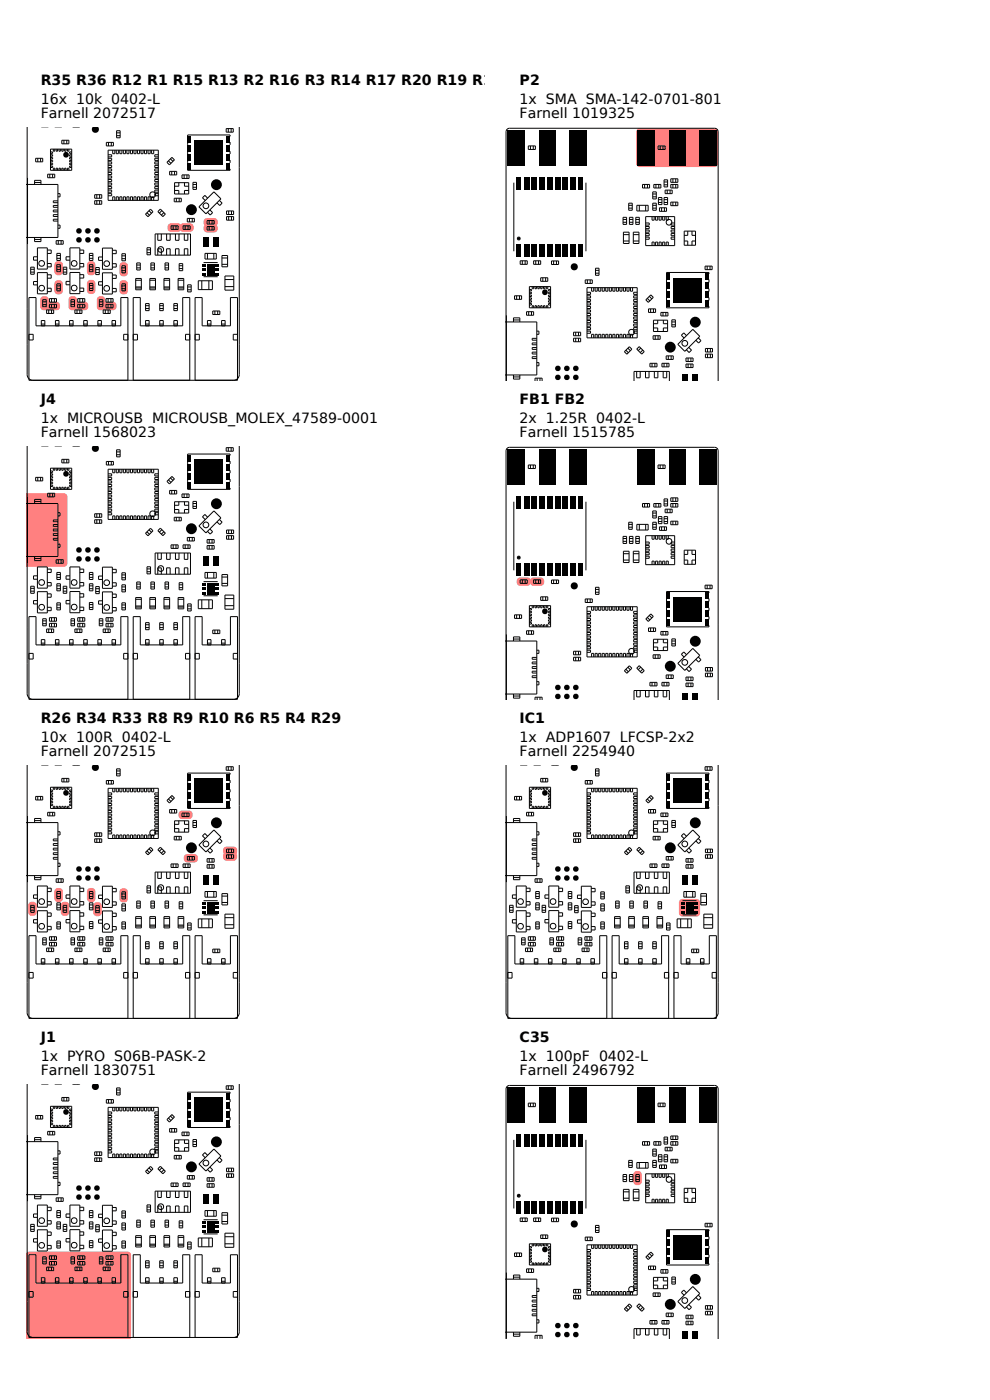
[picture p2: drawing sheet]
<svg xmlns="http://www.w3.org/2000/svg" width="210mm" height="297mm" viewBox="0 0 210 297" stroke-linecap="round" stroke-linejoin="round" font-family="sans-serif">
<defs><g id="words">
<g font-size="3">
<text x="8.6" y="18.1">R35 R36 R12 R1 R15 R13 R2 R16 R3 R14 R17 R20 R19 R18 R27 R28</text>
<text x="8.6" y="22.1">16x 10k 0402-L</text>
<text x="110.2" y="18.1">P2</text>
<text x="110.2" y="22.1">1x SMA SMA-142-0701-801</text>
<text x="8.6" y="25.1">Farnell 2072517</text>
<text x="110.2" y="25.1">Farnell 1019325</text>
<text x="8.6" y="85.8">J4</text>
<text x="8.6" y="89.8">1x MICROUSB MICROUSB_MOLEX_47589-0001</text>
<text x="110.2" y="85.8">FB1 FB2</text>
<text x="110.2" y="89.8">2x 1.25R 0402-L</text>
<text x="8.6" y="92.8">Farnell 1568023</text>
<text x="110.2" y="92.8">Farnell 1515785</text>
<text x="8.6" y="153.5">R26 R34 R33 R8 R9 R10 R6 R5 R4 R29</text>
<text x="110.2" y="153.5">IC1</text>
<text x="8.6" y="157.5">10x 100R 0402-L</text>
<text x="8.6" y="160.5">Farnell 2072515</text>
<text x="110.2" y="157.5">1x ADP1607 LFCSP-2x2</text>
<text x="110.2" y="160.5">Farnell 2254940</text>
<text x="8.6" y="221.2">J1</text>
<text x="110.2" y="221.2">C35</text>
<text x="8.6" y="225.2">1x PYRO S06B-PASK-2</text>
<text x="110.2" y="225.2">1x 100pF 0402-L</text>
<text x="8.6" y="228.2">Farnell 1830751</text>
<text x="110.2" y="228.2">Farnell 2496792</text>
</g>
</g></defs>
<g fill="#ff8080">
<path d="M11.8 59.7l.5-.2a.83 .83 0 0 1 1 .7v1.5a.91 .91 0 0 1-.9 .8 .91 .91 0 0 1-.9-.8v-1.5z"/>
<path d="M18.7 59.6l.5-.2a.83 .83 0 0 1 1 .7v1.5a.91 .91 0 0 1-.9 .8 .91 .91 0 0 1-.9-.8v-1.5z"/>
<path d="M25.6 59.7l.5-.2a.83 .83 0 0 1 1 .7v1.5a.91 .91 0 0 1-.9 .8 .91 .91 0 0 1-.9-.8v-1.5z"/>
<path d="M11.8 55.6l.5-.2a.83 .83 0 0 1 1 .8v1.5a.91 .91 0 0 1-.9 .7 .91 .91 0 0 1-.9-.7v-1.5z"/>
<path d="M18.7 55.6l.5-.2a.83 .83 0 0 1 1 .8v1.5a.91 .91 0 0 1-.9 .7 .91 .91 0 0 1-.9-.7v-1.5z"/>
<path d="M25.6 55.9l.5-.3a.83 .83 0 0 1 1 .8v1.5a.91 .91 0 0 1-.9 .7 .91 .91 0 0 1-.9-.7v-1.5z"/>
<path d="M10 64.3l.5-.3h1.5a.91 .91 0 0 1 .7 .9 .91 .91 0 0 1-.7 .9h-1.5a.92 .92 0 0 1-.8-.6 .92 .92 0 0 1 .3-.9z"/>
<path d="M16 64.3l.5-.3h1.5a.91 .91 0 0 1 .7 .9 .91 .91 0 0 1-.7 .9h-1.5a.92 .92 0 0 1-.8-.6 .92 .92 0 0 1 .3-.9z"/>
<path d="M22 64.3l.5-.3h1.5a.91 .91 0 0 1 .7 .9 .91 .91 0 0 1-.7 .9h-1.5a.92 .92 0 0 1-.8-.6 .92 .92 0 0 1 .3-.9z"/>
<path d="M8.8 63.1l.5-.3a.83 .83 0 0 1 1 .8v1.5a.91 .91 0 0 1-.9 .7 .91 .91 0 0 1-.9-.7v-1.5z"/>
<path d="M14.8 63.1l.5-.3a.83 .83 0 0 1 1 .8v1.5a.91 .91 0 0 1-.9 .7 .91 .91 0 0 1-.9-.7v-1.5z"/>
<path d="M20.8 63.1l.5-.3a.83 .83 0 0 1 1 .8v1.5a.91 .91 0 0 1-.9 .7 .91 .91 0 0 1-.9-.7v-1.5z"/>
<path d="M38.3 47.6l.5-.2h1.5a.91 .91 0 0 1 .8 .9 .91 .91 0 0 1-.8 .9h-1.5a.92 .92 0 0 1-.7-.6 .92 .92 0 0 1 .2-1z"/>
<path d="M35.8 47.6l.5-.2h1.5a.91 .91 0 0 1 .7 .9 .91 .91 0 0 1-.7 .9h-1.5a.92 .92 0 0 1-.8-.6 .92 .92 0 0 1 .3-1z"/>
<path d="M43.4 47.8l.5-.3h1.5a.91 .91 0 0 1 .8 .9 .91 .91 0 0 1-.8 .9h-1.5a.92 .92 0 0 1-.7-.6 .92 .92 0 0 1 .2-.9z"/>
<path d="M43.4 46.5l.5-.2h1.5a.91 .91 0 0 1 .8 .9 .91 .91 0 0 1-.8 .9h-1.5a.92 .92 0 0 1-.7-.7 .92 .92 0 0 1 .2-.9z"/>
</g>
<g fill="none" stroke="#000" stroke-width=".21">
<path d="M5.6 39.1h6.7v11.3h-6.7M5.8 27v52.5a1.2 1.2 0 0 0 1.2 1.2M5.8 37.7v14.1M7.3 38.7h1.4M7.3 39.1v-.8h1.4v.8M7.6 33.6h1.5v.7h-1.5zM8 33.6v.7M8.6 33.6v.7M10.1 37h1.5v.7h-1.5zM10.6 37v.7M10.7 31.6h4.5v4.5h-4.5zM10.7 35.2h.5v.3h-.5"/>
<path d="M10.7 34.6h.5v.3h-.5M10.7 34h.5v.3h-.5M10.7 33.4h.5v.3h-.5M10.7 32.8h.5v.3h-.5M10.7 32.2h.5v.3h-.5M11.2 37v.7M11.3 31.6v.5h.3v-.5M11.3 36.1v-.4h.3v.4M11.9 31.6v.5h.3v-.5M11.9 36.1v-.4h.3v.4M12.5 31.6v.5h.3v-.5M12.5 36.1v-.4h.3v.4"/>
<path d="M13.1 29.8h1.5v.7h-1.5zM13.1 31.6v.5h.3v-.5M13.1 36.1v-.4h.3v.4M13.6 29.8v.7M13.7 31.6v.5h.3v-.5M13.7 36.1v-.4h.3v.4M14.2 29.8v.7M14.3 31.6v.5h.3v-.5M14.3 36.1v-.4h.3v.4M15.2 32.2h-.4v.3h.4M15.2 32.8h-.4v.3h.4M15.2 33.4h-.4v.3h.4"/>
<path d="M15.2 34h-.4v.3h.4M15.2 34.6h-.4v.3h.4M15.2 35.2h-.4v.3h.4M22.6 30.2h1.5v.8h-1.5zM22.9 35.1h.8v.4h-.8M22.9 34.3h.8v.5h-.8M22.9 33.6h.8v.4h-.8M22.9 32.8h.8v.5h-.8M22.9 31.9h10.7v10.6h-10.7zM22.9 39.6h.8v.4h-.8M22.9 38.8h.8v.5h-.8M22.9 38.1h.8v.4h-.8"/>
<path d="M22.9 37.3h.8v.5h-.8M22.9 36.6h.8v.4h-.8M22.9 35.8h.8v.5h-.8M23 30.2v.8M23.6 30.2v.8M23.9 31.9v.7h.5v-.7M24.7 31.9v.7h.4v-.7M24.7 27.7h.8v1.5h-.8zM24.7 28.2h.8M24.7 28.8h.8M25.4 31.9v.7h.5v-.7M26.2 31.9v.7h.4v-.7"/>
<path d="M26.9 31.9v.7h.5v-.7M27.7 31.9v.7h.4v-.7M28.4 31.9v.7h.5v-.7M29.2 31.9v.7h.4v-.7M29.9 31.9v.7h.5v-.7M30.7 31.9v.7h.4v-.7M31.4 31.9v.7h.5v-.7M32.2 31.9v.7h.4v-.7M33.6 35.1h-.8v.4h.8M33.6 34.3h-.8v.5h.8M33.6 33.6h-.8v.4h.8M33.6 32.8h-.8v.5h.8"/>
<path d="M33.6 35.8h-.8v.5h.8M33.6 36.6h-.8v.4h.8M33.6 37.3h-.8v.5h.8M33.6 38.1h-.8v.4h.8M33.6 38.8h-.8v.5h.8M33.6 39.6h-.8v.4h.8M35.7 34.1l.6 .6M36 36.4h1.5v.7h-1.5zM36.2 33.7l.5 .5M36.4 36.4v.7M36.5 33.4l.5 .5-1.1 1.1-.5-.5zM37 36.4v.7"/>
<path d="M37 38.8h3v2.4h-3zM37.9 38.8v.7h-.9M38.6 37.1h1.5v.8h-1.5zM39.1 37.1v.8M39.1 38.8v.7h.9M39.7 37.1v.8M39.8 28.9v-.3h9v.3M39.8 30.1v.6M39.8 32.1v.6M39.8 34v.6M39.8 35.8v.3h9v-.3M40.9 39.1h.8"/>
<path d="M40.9 38.7h.8v1.5h-.8zM40.9 39.7h.8M48 27.3h1.5v.7h-1.5zM48.4 27.3v.7M48.8 30.1v.6M48.8 32.1v.6M48.8 34v.6M49 27.3v.7M50.8 27v52.5a1.2 1.2 0 0 1-1.2 1.2M6.5 57.1h.8M6.5 56.7h.8v1.5h-.8zM6.5 57.7h.8"/>
<path d="M7.3 50.8h1.4M7.3 50.4v.9h1.4v-.9M7.9 57.8h2.1v4.5h-2.1zM7.9 52.6h2.1v4.5h-2.1zM7.9 59.7h-.8v.7h.8M7.9 54.5h-.8v.7h.8M10 53.1h.9v.7h-.9M10 55.9h.9v.7h-.9M10 58.3h.9v.7h-.9M11.9 51.1h1.5v.7h-1.5zM12.1 53.8h.7v1.5h-.7zM12.1 56.2h.7v1.5h-.7z"/>
<path d="M12.1 57.2h.7M12.1 54.2h.7M12.1 56.6h.7M12.1 54.8h.7M12.3 42.6h-1v.4h1M12.3 43.6h-1v.4h1M12.3 44.6h-1v.4h1M12.3 45.5h-1v.4h1M12.3 46.5h-1v.4h1M12.3 41.1h.4v.7h-.4M12.3 47.8h.4v.6h-.4M12.4 51.1v.7"/>
<path d="M13 51.1v.7M13.4 56.7h.8v1.5h-.8zM13.4 57.1h.8M13.4 57.7h.8M14.8 54.5h-.8v.7h.8M14.8 59.7h-.8v.7h.8M14.8 52.6h2.1v4.5h-2.1zM14.8 57.8h2.1v4.5h-2.1zM16.9 53.1h.9v.7h-.9M16.9 55.9h.9v.7h-.9M16.9 58.3h.9v.7h-.9M19 53.8h.7v1.5h-.7z"/>
<path d="M19 56.2h.7v1.5h-.7zM19 57.2h.7M19 54.2h.7M19 56.6h.7M19 54.8h.7M20.1 42.6h1.5v.7h-1.5zM20.1 41.3h1.5v.8h-1.5zM20.3 57.8h.8M20.3 56.8h.8v1.5h-.8zM20.3 57.2h.8M20.5 41.3v.8M20.5 42.6v.7"/>
<path d="M21.1 41.3v.8M21.1 42.6v.7M21.7 57.9h2.1v4.5h-2.1zM21.7 52.6h2.1v4.5h-2.1zM21.7 59.8h-.8v.7h.8M21.7 54.5h-.8v.7h.8M22.9 41.1h.8v.4h-.8M22.9 40.3h.8v.5h-.8M23.8 58.3h.9v.8h-.9M23.8 53.1h.9v.7h-.9M23.8 55.9h.9v.8h-.9M23.9 42.5v-.7h.5v.7"/>
<path d="M24.7 42.5v-.7h.4v.7M25.4 42.5v-.7h.5v.7M25.9 56.4h.7v1.5h-.7zM25.9 53.8h.7v1.5h-.7zM25.9 54.3h.7M25.9 54.9h.7M25.9 56.8h.7M25.9 57.4h.7M26.2 42.5v-.7h.4v.7M26.9 42.5v-.7h.5v.7M27.7 42.5v-.7h.4v.7M28.4 42.5v-.7h.5v.7"/>
<path d="M28.8 59.1h1.2v2.4h-1.2zM28.8 59.5h1.2M29 55.8h.8v1.5h-.8zM29 56.8h.8M29 56.2h.8M29.2 42.5v-.7h.4v.7M29.9 42.5v-.7h.5v.7M30.7 42.5v-.7h.4v.7M30.9 45.4l1-1 .6 .5-1.1 1.1zM31.2 45.1l.5 .6M31.2 52.6h.7v1.5h-.7zM31.2 53.6h.7"/>
<path d="M31.2 53h.7M31.4 42.5v-.7h.5v.7M31.6 44.7l.5 .5M31.8 59.1h1.2v2.4h-1.2zM31.8 59.5h1.2M32 56.8h.8M32 55.8h.8v1.5h-.8zM32 56.2h.8M32.2 42.5v-.7h.4v.7M32.9 49.6h7.5v4.5h-7.5zM33.5 49.6v1.4h.7v-1.4M33.5 54.1v-1.3h.7v1.3"/>
<path d="M33.6 41.1h-.8v.4h.8M33.6 40.3h-.8v.5h.8M34 44.4l1.1 1-.5 .6-1.1-1.1zM34.3 44.7l-.5 .5M34.8 45.1l-.6 .5M34.8 59.1h1.2v2.4h-1.2zM34.8 59.5h1.2M35 56.8h.8M35 55.8h.8v1.5h-.8zM35 56.2h.8M35.3 54.1v-1.3h.8v1.3M35.3 49.6v1.4h.8v-1.4"/>
<path d="M36.3 47.9h1.5v.8h-1.5zM36.7 47.9v.8M37 42.1h1.5v.7h-1.5zM37 40.4h.9v.8M37.2 54.1v-1.3h.8v1.3M37.2 49.6v1.4h.8v-1.4M37.3 47.9v.8M37.4 42.1v.7M37.8 59.1h1.2v2.4h-1.2zM37.8 59.5h1.2M38 55.9h.8v1.5h-.8zM38 56.4h.8"/>
<path d="M38 42.1v.7M38 57h.8M38.8 47.9h1.5v.8h-1.5zM39.1 49.6v1.4h.7v-1.4M39.1 54.1v-1.3h.7v1.3M39.3 47.9v.8M39.7 46.3h1.5v.8h-1.5zM39.9 47.9v.8M40 40.4h-.9v.8M40.2 46.3v.8M40.8 46.3v.8M42.1 59.6h3v1.8h-3z"/>
<path d="M42.8 59.6v1.8M43.2 55.7h3M43.2 58.7h3M43.5 53.8h2.4v1.2h-2.4zM43.9 48.1h1.5v.7h-1.5zM43.9 46.8h1.5v.7h-1.5zM44 53.8v1.2M44 42l-.5-.5-.5 .5 .5 .5M44.3 59.6v1.8M44.4 46.8v.7M44.4 48.1v.7M44.5 44.5l.6 .6-.5 .5-.6-.6"/>
<path d="M45 46.8v.7M45 48.1v.7M45.4 53.8v1.2M45.4 40.7l1.5 1.5-3.2 3.2-1.5-1.5zM46.5 42.5l.6 .6-.5 .5-.6-.6M47.1 54.2h1.2v2.4h-1.2zM47.1 56.1h1.2M47.1 54.7h1.2M47.7 58.6h1.9v3h-1.9zM47.7 59.3h1.9M48.1 46h1.5v.7h-1.5zM48.1 44.8h1.5v.7h-1.5z"/>
<path d="M48.5 44.8v.7M48.5 46v.7M49.1 44.8v.7M49.1 46v.7M6.1 70.9h.9v1.2h-.9M8.8 69.1v-1.1h.7v1.1M8.8 68.8h.7M9.1 63.6h.7v1.5h-.7zM9.1 64h.7M9.1 64.6h.7M9.9 65.8h1.5v.7h-1.5zM10 61.2h.9v.7h-.9"/>
<path d="M10.3 65.8v.7M10.5 63.4h1.5v.7h-1.5zM10.5 64.6h1.5v.7h-1.5zM10.9 63.4v.7M10.9 64.6v.7M10.9 65.8v.7M11.5 63.4v.7M11.5 64.6v.7M11.8 69.1v-1.1h.7v1.1M11.8 68.8h.7M12.1 60.2h.7v1.5h-.7zM12.1 60.7h.7"/>
<path d="M12.1 61.3h.7M14.8 69.1v-1.1h.7v1.1M14.8 68.8h.7M15.1 63.6h.7v1.5h-.7zM15.1 64h.7M15.1 64.6h.7M15.9 65.8h1.5v.7h-1.5zM16.3 65.8v.7M16.5 63.4h1.5v.7h-1.5zM16.5 64.6h1.5v.7h-1.5zM16.9 63.4v.7M16.9 64.6v.7"/>
<path d="M16.9 65.8v.7M16.9 61.1h.9v.7h-.9M17.5 63.4v.7M17.5 64.6v.7M17.8 69.1v-1.1h.7v1.1M17.8 68.8h.7M19 61.2h.7M19 60.1h.7v1.5h-.7zM19 60.6h.7M20.8 69.1v-1.1h.7v1.1M20.8 68.8h.7M21.1 63.6h.7v1.5h-.7z"/>
<path d="M21.1 64h.7M21.1 64.6h.7M21.9 65.8h1.5v.7h-1.5zM22.3 65.8v.7M22.5 63.4h1.5v.7h-1.5zM22.5 64.6h1.5v.7h-1.5zM22.9 63.4v.7M22.9 64.6v.7M22.9 65.8v.7M23.5 63.4v.7M23.5 64.6v.7M23.8 69.1v-1.1h.7v1.1"/>
<path d="M23.8 68.8h.7M23.8 61.2h.9v.7h-.9M25.9 60.2h.7v1.5h-.7zM25.9 60.7h.7M25.9 61.3h.7M27.1 70.9h-.9v1.2h.9M28.3 70.9h.9v1.2h-.9M28.8 60.9h1.2M28.8 61.1h1.2M30.9 64.4h.7v1.5h-.7zM30.9 69.1v-1.1h.7v1.1M30.9 68.8h.7"/>
<path d="M30.9 65.5h.7M30.9 64.9h.7M31.8 60.9h1.2M31.8 61.1h1.2M33.9 69.1v-1.1h.7v1.1M33.9 68.8h.7M33.9 64.4h.7v1.5h-.7zM33.9 65.5h.7M33.9 64.9h.7M34.8 60.9h1.2M34.8 61.1h1.2M36.9 69.1v-1.1h.7v1.1"/>
<path d="M36.9 68.8h.7M36.9 64.4h.7v1.5h-.7zM36.9 65.5h.7M36.9 64.9h.7M37.8 60.9h1.2M37.8 61.1h1.2M39.8 60.4h.8v1.5h-.8zM39.8 61.5h.8M39.8 60.9h.8M40.3 70.9h-.9v1.2h.9M41.4 70.9h.9v1.2h-.9M44 69.1v-1.1h.8v1.1"/>
<path d="M44 68.8h.8M45.1 66h1.5v.7h-1.5zM45.6 66v.7M46.2 66v.7M47 69.1v-1.1h.8v1.1M47 68.8h.8M47.7 60.8h1.9M50.4 70.9h-.9v1.2h.9M27.1 80.7v-17.6h-1.5v6h-18v-6h-1.5v17.6h44.3v-17.6h-1.5v6h-6v-6h-1.5v17.6M28.3 80.7v-17.6h1.5v6h9v-6h1.5v17.6"/>
<circle cx="8.8" cy="55.9" r=".6"/>
<circle cx="15.7" cy="55.9" r=".6"/>
<circle cx="22.6" cy="55.9" r=".6"/>
<circle cx="32.4" cy="41.3" r=".6"/>
<circle cx="34.1" cy="52.9" r=".6"/>
<circle cx="43.7" cy="43.7" r=".6"/>
<circle cx="8.8" cy="61.1" r=".6"/>
<circle cx="15.7" cy="61.1" r=".6"/>
<circle cx="22.6" cy="61.2" r=".6"/>
</g>
<g fill="#000">
<path d="M19.6 27h1.3a.75 .75 0 0 1-.7 1.2 .75 .75 0 0 1-.6-1.2zM39.8 28.9h.7v1.3h-.7zM39.8 30.8h.7v1.3h-.7zM39.8 32.7h.7v1.3h-.7zM39.8 34.6h.7v1.3h-.7zM41.3 29.8h6v5.1h-6zM48.1 34.6h.7v1.3h-.7zM48.1 32.7h.7v1.3h-.7zM48.1 30.8h.7v1.3h-.7zM48.1 28.9h.7v1.3h-.7zM43 55.9h.7v.6h-.7zM43 56.9h.7v.6h-.7z"/>
<path d="M43 57.9h.7v.6h-.7zM43.2 50.3h1.1v2h-1.1zM43.9 56h1.5v2.4h-1.5zM45.2 50.3h1.1v2h-1.1zM45.7 57.9h.7v.6h-.7zM45.7 56.9h.7v.6h-.7zM45.7 55.9h.7v.6h-.7z"/>
<path d="M13.4 32.8a.6 .6 0 0 1 1.2 0 .6 .6 0 0 1-1.2 0zM44.8 39.2a1.15 1.15 0 0 1 2.3 0 1.15 1.15 0 0 1-2.3 0z"/>
<circle cx="16.8" cy="49" r=".6"/>
<circle cx="16.8" cy="50.9" r=".6"/>
<circle cx="18.7" cy="49" r=".59"/>
<circle cx="18.7" cy="50.9" r=".59"/>
<circle cx="20.6" cy="49" r=".6"/>
<circle cx="20.6" cy="50.9" r=".6"/>
<circle cx="40.6" cy="44.5" r="1.15"/>
</g>
<path d="M5.6 104.7h8a.75 .75 0 0 1 .7 .7v14.1a.75 .75 0 0 1-.7 .8h-8z" fill="#ff8080"/>
<g fill="none" stroke="#000" stroke-width=".21">
<path d="M5.8 94.7v52.5a1.2 1.2 0 0 0 1.2 1.2M10.7 99.3h4.5v4.5h-4.5zM10.7 99.9h.5v.3h-.5M11.3 99.3v.5h.3v-.5M11.9 99.3v.5h.3v-.5M12.5 99.3v.5h.3v-.5M13.1 97.5h1.5v.7h-1.5zM13.1 99.3v.5h.3v-.5M13.6 97.5v.7M13.7 99.3v.5h.3v-.5M14.2 97.5v.7M14.3 99.3v.5h.3v-.5"/>
<path d="M15.2 99.9h-.4v.3h.4M22.6 97.9h1.5v.8h-1.5zM22.9 99.6h10.7v10.6h-10.7zM23 97.9v.8M23.6 97.9v.8M23.9 99.6v.7h.5v-.7M24.7 99.6v.7h.4v-.7M24.7 95.4h.8v1.5h-.8zM24.7 95.9h.8M24.7 96.5h.8M25.4 99.6v.7h.5v-.7M26.2 99.6v.7h.4v-.7"/>
<path d="M26.9 99.6v.7h.5v-.7M27.7 99.6v.7h.4v-.7M28.4 99.6v.7h.5v-.7M29.2 99.6v.7h.4v-.7M29.9 99.6v.7h.5v-.7M30.7 99.6v.7h.4v-.7M31.4 99.6v.7h.5v-.7M32.2 99.6v.7h.4v-.7M39.8 96.6v-.3h9v.3M39.8 97.8v.6M39.8 99.8v.6M48 95h1.5v.7h-1.5z"/>
<path d="M48.4 95v.7M48.8 97.8v.6M48.8 99.8v.6M49 95v.7M50.8 94.7v52.5a1.2 1.2 0 0 1-1.2 1.2M5.6 106.8h6.7v11.3h-6.7M5.8 105.4v14.1M7.3 106.4h1.4M7.3 118.5h1.4M7.3 106.8v-.8h1.4v.8M7.3 118.1v.8h1.4v-.8M7.6 101.3h1.5v.7h-1.5z"/>
<path d="M8 101.3v.7M8.6 101.3v.7M10.1 104.7h1.5v.7h-1.5zM10.6 104.7v.7M10.7 102.9h.5v.3h-.5M10.7 102.3h.5v.3h-.5M10.7 101.7h.5v.3h-.5M10.7 101.1h.5v.3h-.5M10.7 100.5h.5v.3h-.5M11.2 104.7v.7M11.3 103.8v-.4h.3v.4M11.9 118.8h1.5v.7h-1.5z"/>
<path d="M11.9 103.8v-.4h.3v.4M12.3 110.3h-1v.4h1M12.3 111.3h-1v.4h1M12.3 112.3h-1v.4h1M12.3 113.2h-1v.4h1M12.3 114.2h-1v.4h1M12.3 108.8h.4v.7h-.4M12.3 115.5h.4v.6h-.4M12.4 118.8v.7M12.5 103.8v-.4h.3v.4M13 118.8v.7M13.1 103.8v-.4h.3v.4"/>
<path d="M13.7 103.8v-.4h.3v.4M14.3 103.8v-.4h.3v.4M15.2 100.5h-.4v.3h.4M15.2 101.1h-.4v.3h.4M15.2 101.7h-.4v.3h.4M15.2 102.3h-.4v.3h.4M15.2 102.9h-.4v.3h.4M20.1 110.3h1.5v.7h-1.5zM20.1 109h1.5v.8h-1.5zM20.5 109v.8M20.5 110.3v.7M21.1 109v.8"/>
<path d="M21.1 110.3v.7M22.9 102.8h.8v.4h-.8M22.9 102h.8v.5h-.8M22.9 101.3h.8v.4h-.8M22.9 100.5h.8v.5h-.8M22.9 108.8h.8v.4h-.8M22.9 108h.8v.5h-.8M22.9 107.3h.8v.4h-.8M22.9 106.5h.8v.5h-.8M22.9 105.8h.8v.4h-.8M22.9 105h.8v.5h-.8M22.9 104.3h.8v.4h-.8"/>
<path d="M22.9 103.5h.8v.5h-.8M23.9 110.2v-.7h.5v.7M24.7 110.2v-.7h.4v.7M25.4 110.2v-.7h.5v.7M26.2 110.2v-.7h.4v.7M26.9 110.2v-.7h.5v.7M27.7 110.2v-.7h.4v.7M28.4 110.2v-.7h.5v.7M29.2 110.2v-.7h.4v.7M29.9 110.2v-.7h.5v.7M30.7 110.2v-.7h.4v.7M30.9 113.1l1-1 .6 .5-1.1 1.1z"/>
<path d="M31.2 112.8l.5 .6M31.4 110.2v-.7h.5v.7M31.6 112.4l.5 .5M32.2 110.2v-.7h.4v.7M32.9 117.3h7.5v4.5h-7.5zM33.5 117.3v1.4h.7v-1.4M33.6 102.8h-.8v.4h.8M33.6 102h-.8v.5h.8M33.6 101.3h-.8v.4h.8M33.6 100.5h-.8v.5h.8M33.6 108.8h-.8v.4h.8M33.6 103.5h-.8v.5h.8"/>
<path d="M33.6 104.3h-.8v.4h.8M33.6 105h-.8v.5h.8M33.6 105.8h-.8v.4h.8M33.6 106.5h-.8v.5h.8M33.6 107.3h-.8v.4h.8M33.6 108h-.8v.5h.8M34 112.1l1.1 1-.5 .6-1.1-1.1zM34.3 112.4l-.5 .5M34.8 112.8l-.6 .5M35.3 117.3v1.4h.8v-1.4M35.4 102.1l1.1-1 .5 .5-1.1 1.1zM35.7 101.8l.6 .6"/>
<path d="M36 104.1h1.5v.7h-1.5zM36.2 101.4l.5 .5M36.3 115.6h1.5v.8h-1.5zM36.4 104.1v.7M36.7 115.6v.8M37 109.8h1.5v.7h-1.5zM37 104.1v.7M37 106.5h3v2.4h-3zM37 108.1h.9v.8M37.2 117.3v1.4h.8v-1.4M37.3 115.6v.8M37.4 109.8v.7"/>
<path d="M37.9 106.5v.7h-.9M38 109.8v.7M38.6 104.8h1.5v.8h-1.5zM38.8 115.6h1.5v.8h-1.5zM39.1 104.8v.8M39.1 117.3v1.4h.7v-1.4M39.1 106.5v.7h.9M39.3 115.6v.8M39.7 104.8v.8M39.7 114h1.5v.8h-1.5zM39.8 101.7v.6M39.8 103.5v.3h9v-.3"/>
<path d="M39.9 115.6v.8M40 108.1h-.9v.8M40.2 114v.8M40.8 114v.8M40.9 106.4h.8v1.5h-.8zM40.9 106.8h.8M40.9 107.4h.8M42.2 111.6l3.2-3.2 1.5 1.5-3.2 3.2zM43.9 115.8h1.5v.7h-1.5zM43.9 114.5h1.5v.7h-1.5zM44 109.7l-.5-.5-.5 .5 .5 .5M44.4 114.5v.7"/>
<path d="M44.4 115.8v.7M44.5 112.2l.6 .6-.5 .5-.6-.6M45 114.5v.7M45 115.8v.7M46.5 110.2l.6 .6-.5 .5-.6-.6M48.1 113.7h1.5v.7h-1.5zM48.1 112.5h1.5v.7h-1.5zM48.5 112.5v.7M48.5 113.7v.7M48.8 101.7v.6M49.1 112.5v.7M49.1 113.7v.7"/>
<path d="M6.1 138.6h.9v1.2h-.9M6.5 124.8h.8M6.5 124.4h.8v1.5h-.8zM6.5 125.4h.8M7.9 125.5h2.1v4.5h-2.1zM7.9 120.3h2.1v4.5h-2.1zM7.9 127.4h-.8v.7h.8M7.9 122.2h-.8v.7h.8M8.8 136.8v-1.1h.7v1.1M8.8 136.5h.7M9.1 131.3h.7v1.5h-.7zM9.1 131.7h.7"/>
<path d="M9.1 132.3h.7M9.9 133.5h1.5v.7h-1.5zM10 128.8h.9v.8h-.9M10 120.7h.9v.8h-.9M10 123.6h.9v.7h-.9M10 126h.9v.7h-.9M10.3 133.5v.7M10.5 131.1h1.5v.7h-1.5zM10.5 132.3h1.5v.7h-1.5zM10.9 131.1v.7M10.9 132.3v.7M10.9 133.5v.7"/>
<path d="M11.5 131.1v.7M11.5 132.3v.7M11.8 136.8v-1.1h.7v1.1M11.8 136.5h.7M12.1 121.5h.7v1.5h-.7zM12.1 123.9h.7v1.5h-.7zM12.1 127.9h.7v1.5h-.7zM12.1 124.3h.7M12.1 128.4h.7M12.1 129h.7M12.1 124.9h.7M12.1 121.9h.7"/>
<path d="M12.1 122.5h.7M13.4 124.4h.8v1.5h-.8zM13.4 124.8h.8M13.4 125.4h.8M14.8 136.8v-1.1h.7v1.1M14.8 136.5h.7M14.8 122.2h-.8v.7h.8M14.8 127.4h-.8v.7h.8M14.8 120.3h2.1v4.5h-2.1zM14.8 125.5h2.1v4.5h-2.1zM15.1 131.3h.7v1.5h-.7zM15.1 131.7h.7"/>
<path d="M15.1 132.3h.7M15.9 133.5h1.5v.7h-1.5zM16.3 133.5v.7M16.5 131.1h1.5v.7h-1.5zM16.5 132.3h1.5v.7h-1.5zM16.9 131.1v.7M16.9 132.3v.7M16.9 133.5v.7M16.9 128.8h.9v.7h-.9M16.9 120.7h.9v.8h-.9M16.9 123.6h.9v.7h-.9M16.9 126h.9v.7h-.9"/>
<path d="M17.5 131.1v.7M17.5 132.3v.7M17.8 136.8v-1.1h.7v1.1M17.8 136.5h.7M19 128.9h.7M19 124.3h.7M19 121.5h.7v1.5h-.7zM19 123.9h.7v1.5h-.7zM19 127.8h.7v1.5h-.7zM19 128.3h.7M19 124.9h.7M19 121.9h.7"/>
<path d="M19 122.5h.7M20.3 125.5h.8M20.3 124.5h.8v1.5h-.8zM20.3 124.9h.8M20.8 136.8v-1.1h.7v1.1M20.8 136.5h.7M21.1 131.3h.7v1.5h-.7zM21.1 131.7h.7M21.1 132.3h.7M21.7 127.5h-.8v.7h.8M21.7 125.6h2.1v4.5h-2.1zM21.7 120.3h2.1v4.5h-2.1z"/>
<path d="M21.7 122.2h-.8v.7h.8M21.9 133.5h1.5v.7h-1.5zM22.3 133.5v.7M22.5 131.1h1.5v.7h-1.5zM22.5 132.3h1.5v.7h-1.5zM22.9 131.1v.7M22.9 132.3v.7M22.9 133.5v.7M23.5 131.1v.7M23.5 132.3v.7M23.8 136.8v-1.1h.7v1.1M23.8 136.5h.7"/>
<path d="M23.8 126h.9v.8h-.9M23.8 128.9h.9v.7h-.9M23.8 120.8h.9v.7h-.9M23.8 123.6h.9v.8h-.9M25.9 124.1h.7v1.5h-.7zM25.9 121.5h.7v1.5h-.7zM25.9 127.9h.7v1.5h-.7zM25.9 128.4h.7M25.9 129h.7M25.9 122h.7M25.9 122.6h.7M25.9 124.5h.7"/>
<path d="M25.9 125.1h.7M27.1 138.6h-.9v1.2h.9M28.3 138.6h.9v1.2h-.9M28.8 126.8h1.2v2.4h-1.2zM28.8 128.6h1.2M28.8 128.8h1.2M28.8 127.2h1.2M29 123.5h.8v1.5h-.8zM29 124.5h.8M29 123.9h.8M30.9 132.1h.7v1.5h-.7zM30.9 136.8v-1.1h.7v1.1"/>
<path d="M30.9 136.5h.7M30.9 133.2h.7M30.9 132.6h.7M31.2 120.3h.7v1.5h-.7zM31.2 121.3h.7M31.2 120.7h.7M31.8 126.8h1.2v2.4h-1.2zM31.8 128.6h1.2M31.8 128.8h1.2M31.8 127.2h1.2M32 124.5h.8M32 123.5h.8v1.5h-.8z"/>
<path d="M32 123.9h.8M33.5 121.8v-1.3h.7v1.3M33.9 136.8v-1.1h.7v1.1M33.9 136.5h.7M33.9 132.1h.7v1.5h-.7zM33.9 133.2h.7M33.9 132.6h.7M34.8 126.8h1.2v2.4h-1.2zM34.8 128.6h1.2M34.8 128.8h1.2M34.8 127.2h1.2M35 124.5h.8"/>
<path d="M35 123.5h.8v1.5h-.8zM35 123.9h.8M35.3 121.8v-1.3h.8v1.3M36.9 136.8v-1.1h.7v1.1M36.9 136.5h.7M36.9 132.1h.7v1.5h-.7zM36.9 133.2h.7M36.9 132.6h.7M37.2 121.8v-1.3h.8v1.3M37.8 126.8h1.2v2.4h-1.2zM37.8 128.6h1.2M37.8 128.8h1.2"/>
<path d="M37.8 127.2h1.2M38 123.6h.8v1.5h-.8zM38 124.1h.8M38 124.7h.8M39.1 121.8v-1.3h.7v1.3M39.8 128.1h.8v1.5h-.8zM39.8 129.2h.8M39.8 128.6h.8M40.3 138.6h-.9v1.2h.9M41.4 138.6h.9v1.2h-.9M42.1 127.3h3v1.8h-3zM42.8 127.3v1.8"/>
<path d="M43.2 123.4h3M43.2 126.4h3M43.5 121.5h2.4v1.2h-2.4zM44 136.8v-1.1h.8v1.1M44 136.5h.8M44 121.5v1.2M44.3 127.3v1.8M45.1 133.7h1.5v.7h-1.5zM45.4 121.5v1.2M45.6 133.7v.7M46.2 133.7v.7M47 136.8v-1.1h.8v1.1"/>
<path d="M47 136.5h.8M47.1 121.9h1.2v2.4h-1.2zM47.1 123.8h1.2M47.1 122.4h1.2M47.7 126.3h1.9v3h-1.9zM47.7 127h1.9M47.7 128.5h1.9M50.4 138.6h-.9v1.2h.9M27.1 148.4v-17.6h-1.5v6h-18v-6h-1.5v17.6h44.3v-17.6h-1.5v6h-6v-6h-1.5v17.6M28.3 148.4v-17.6h1.5v6h9v-6h1.5v17.6"/>
<circle cx="32.4" cy="109" r=".6"/>
<circle cx="43.7" cy="111.4" r=".6"/>
<circle cx="8.8" cy="128.8" r=".6"/>
<circle cx="8.8" cy="123.6" r=".6"/>
<circle cx="15.7" cy="128.8" r=".6"/>
<circle cx="15.7" cy="123.6" r=".6"/>
<circle cx="22.6" cy="128.9" r=".6"/>
<circle cx="22.6" cy="123.6" r=".6"/>
<circle cx="34.1" cy="120.6" r=".6"/>
</g>
<g fill="#000">
<path d="M19.6 94.7h1.3a.75 .75 0 0 1-.7 1.2 .75 .75 0 0 1-.6-1.2zM39.8 96.5h.7v1.4h-.7zM39.8 98.5h.7v1.3h-.7zM41.3 97.5h6v5.1h-6zM48.1 98.5h.7v1.3h-.7zM48.1 96.5h.7v1.4h-.7zM39.8 100.4h.7v1.3h-.7zM39.8 102.3h.7v1.3h-.7zM43.2 118h1.1v2h-1.1zM45.2 118h1.1v2h-1.1zM48.1 102.3h.7v1.3h-.7zM48.1 100.4h.7v1.3h-.7z"/>
<path d="M43 123.6h.7v.6h-.7zM43 124.6h.7v.6h-.7zM43 125.6h.7v.6h-.7zM43.9 123.7h1.5v2.4h-1.5zM45.7 125.6h.7v.6h-.7zM45.7 124.6h.7v.6h-.7zM45.7 123.6h.7v.6h-.7z"/>
<path d="M13.4 100.5a.6 .6 0 0 1 1.2 0 .6 .6 0 0 1-1.2 0zM44.8 106.9a1.15 1.15 0 0 1 2.3 0 1.15 1.15 0 0 1-2.3 0z"/>
<circle cx="16.8" cy="118.6" r=".6"/>
<circle cx="16.8" cy="116.7" r=".6"/>
<circle cx="18.7" cy="118.6" r=".59"/>
<circle cx="18.7" cy="116.7" r=".59"/>
<circle cx="20.6" cy="118.6" r=".6"/>
<circle cx="20.6" cy="116.7" r=".6"/>
<circle cx="40.6" cy="112.2" r="1.15"/>
</g>
<g fill="#ff8080">
<path d="M6.2 191.5l.5-.2a.83 .83 0 0 1 1.1 .8v1.5a.91 .91 0 0 1-.9 .7 .91 .91 0 0 1-.9-.7v-1.5z"/>
<path d="M13.1 191.5l.5-.2a.83 .83 0 0 1 1.1 .8v1.5a.91 .91 0 0 1-.9 .7 .91 .91 0 0 1-.9-.7v-1.5z"/>
<path d="M20 191.6l.5-.2a.83 .83 0 0 1 1.1 .8v1.5a.91 .91 0 0 1-.9 .7 .91 .91 0 0 1-.9-.7v-1.5z"/>
<path d="M11.8 188.6l.5-.2a.83 .83 0 0 1 1 .8v1.5a.91 .91 0 0 1-.9 .7 .91 .91 0 0 1-.9-.7v-1.5z"/>
<path d="M18.7 188.6l.5-.2a.83 .83 0 0 1 1 .8v1.5a.91 .91 0 0 1-.9 .7 .91 .91 0 0 1-.9-.7v-1.5z"/>
<path d="M25.6 188.7l.5-.2a.83 .83 0 0 1 1 .7v1.5a.91 .91 0 0 1-.9 .8 .91 .91 0 0 1-.9-.8v-1.5z"/>
<path d="M47.5 181l.6-.2h1.5a.91 .91 0 0 1 .7 .9 .91 .91 0 0 1-.7 .9h-1.5a.92 .92 0 0 1-.8-.6 .92 .92 0 0 1 .2-1z"/>
<path d="M39.2 181.4l.5-.2h1.5a.91 .91 0 0 1 .8 .9 .91 .91 0 0 1-.8 .9h-1.5a.92 .92 0 0 1-.7-.6 .92 .92 0 0 1 .2-1z"/>
<path d="M38.1 172.2l.5-.2h1.5a.91 .91 0 0 1 .8 .9 .91 .91 0 0 1-.8 .9h-1.5a.92 .92 0 0 1-.8-.6 .92 .92 0 0 1 .3-1z"/>
<path d="M47.5 179.8l.6-.2h1.5a.91 .91 0 0 1 .7 .9 .91 .91 0 0 1-.7 .9h-1.5a.92 .92 0 0 1-.8-.6 .92 .92 0 0 1 .2-1z"/>
</g>
<g fill="none" stroke="#000" stroke-width=".21">
<path d="M5.6 174.5h6.7v11.3h-6.7M5.8 162.4v52.5a1.2 1.2 0 0 0 1.2 1.2M5.8 173.1v14.1M7.3 174.1h1.4M7.3 174.5v-.8h1.4v.8M7.6 169h1.5v.7h-1.5zM8 169v.7M8.6 169v.7M10.1 172.4h1.5v.7h-1.5zM10.6 172.4v.7M10.7 167h4.5v4.5h-4.5zM10.7 170.6h.5v.3h-.5"/>
<path d="M10.7 170h.5v.3h-.5M10.7 169.4h.5v.3h-.5M10.7 168.8h.5v.3h-.5M10.7 168.2h.5v.3h-.5M10.7 167.6h.5v.3h-.5M11.2 172.4v.7M11.3 167v.5h.3v-.5M11.3 171.5v-.4h.3v.4M11.9 167v.5h.3v-.5M11.9 171.5v-.4h.3v.4M12.3 178h-1v.4h1M12.3 179h-1v.4h1"/>
<path d="M12.3 180h-1v.3h1M12.3 176.5h.4v.7h-.4M12.5 167v.5h.3v-.5M12.5 171.5v-.4h.3v.4M13.1 165.2h1.5v.7h-1.5zM13.1 167v.5h.3v-.5M13.1 171.5v-.4h.3v.4M13.6 165.2v.7M13.7 167v.5h.3v-.5M13.7 171.5v-.4h.3v.4M14.2 165.2v.7M14.3 167v.5h.3v-.5"/>
<path d="M14.3 171.5v-.4h.3v.4M15.2 167.6h-.4v.3h.4M15.2 168.2h-.4v.3h.4M15.2 168.8h-.4v.3h.4M15.2 169.4h-.4v.3h.4M15.2 170h-.4v.3h.4M15.2 170.6h-.4v.3h.4M20.1 178h1.5v.7h-1.5zM20.1 176.7h1.5v.8h-1.5zM20.5 176.7v.8M20.5 178v.7M21.1 176.7v.8"/>
<path d="M21.1 178v.7M22.6 165.6h1.5v.8h-1.5zM22.9 170.5h.8v.4h-.8M22.9 169.7h.8v.5h-.8M22.9 169h.8v.4h-.8M22.9 168.2h.8v.5h-.8M22.9 167.3h10.7v10.6h-10.7zM22.9 176.5h.8v.4h-.8M22.9 175.7h.8v.5h-.8M22.9 175h.8v.4h-.8M22.9 174.2h.8v.5h-.8M22.9 173.5h.8v.4h-.8"/>
<path d="M22.9 172.7h.8v.5h-.8M22.9 172h.8v.4h-.8M22.9 171.2h.8v.5h-.8M23 165.6v.8M23.6 165.6v.8M23.9 177.9v-.7h.5v.7M23.9 167.3v.7h.5v-.7M24.7 167.3v.7h.4v-.7M24.7 177.9v-.7h.4v.7M24.7 163.1h.8v1.5h-.8zM24.7 163.6h.8M24.7 164.2h.8"/>
<path d="M25.4 167.3v.7h.5v-.7M25.4 177.9v-.7h.5v.7M26.2 167.3v.7h.4v-.7M26.2 177.9v-.7h.4v.7M26.9 177.9v-.7h.5v.7M26.9 167.3v.7h.5v-.7M27.7 177.9v-.7h.4v.7M27.7 167.3v.7h.4v-.7M28.4 177.9v-.7h.5v.7M28.4 167.3v.7h.5v-.7M29.2 167.3v.7h.4v-.7M29.2 177.9v-.7h.4v.7"/>
<path d="M29.9 177.9v-.7h.5v.7M29.9 167.3v.7h.5v-.7M30.7 177.9v-.7h.4v.7M30.7 167.3v.7h.4v-.7M31.4 177.9v-.7h.5v.7M31.4 167.3v.7h.5v-.7M32.2 177.9v-.7h.4v.7M32.2 167.3v.7h.4v-.7M33.6 170.5h-.8v.4h.8M33.6 169.7h-.8v.5h.8M33.6 169h-.8v.4h.8M33.6 168.2h-.8v.5h.8"/>
<path d="M33.6 176.5h-.8v.4h.8M33.6 171.2h-.8v.5h.8M33.6 172h-.8v.4h.8M33.6 172.7h-.8v.5h.8M33.6 173.5h-.8v.4h.8M33.6 174.2h-.8v.5h.8M33.6 175h-.8v.4h.8M33.6 175.7h-.8v.5h.8M34 179.8l1.1 1-.5 .5-1.1-1zM35.7 169.5l.6 .6M36 171.8h1.5v.7h-1.5zM36.2 169.1l.5 .5"/>
<path d="M36.4 171.8v.7M36.5 168.8l.5 .5-1.1 1.1-.5-.6zM37 177.5h1.5v.7h-1.5zM37 171.8v.7M37 174.2h3v2.4h-3zM37 175.8h.9v.8M37.4 177.5v.7M37.9 174.2v.7h-.9M38 177.5v.7M38.6 172.5h1.5v.8h-1.5zM39.1 172.5v.8M39.1 174.2v.7h.9"/>
<path d="M39.7 172.5v.8M39.8 164.3v-.3h9v.3M39.8 165.5v.6M39.8 167.5v.6M39.8 169.4v.6M39.8 171.2v.3h9v-.3M40 175.8h-.9v.8M40.9 174.5h.8M40.9 174.1h.8v1.5h-.8zM40.9 175.1h.8M44 177.4l-.5-.6-.5 .6 .5 .5M44.5 179.9l.6 .6-.5 .5-.6-.6"/>
<path d="M45.4 176.1l1.5 1.5-3.2 3.2-1.5-1.5zM46.5 177.9l.6 .6-.5 .5-.6-.6M48 162.7h1.5v.7h-1.5zM48.4 162.7v.7M48.8 165.5v.6M48.8 167.5v.6M48.8 169.4v.6M49 162.7v.7M50.8 162.4v52.5a1.2 1.2 0 0 1-1.2 1.2M6.5 192.5h.8M6.5 192.1h.8v1.5h-.8zM6.5 193.1h.8"/>
<path d="M7.3 186.2h1.4M7.3 185.8v.8h1.4v-.8M7.9 193.2h2.1v4.5h-2.1zM7.9 188h2.1v4.5h-2.1zM7.9 195.1h-.8v.7h.8M7.9 189.9h-.8v.7h.8M9.1 199h.7v1.5h-.7zM9.1 199.4h.7M10 196.5h.9v.8h-.9M10 188.4h.9v.8h-.9M10 191.3h.9v.7h-.9M10 193.7h.9v.7h-.9"/>
<path d="M10.5 198.8h1.5v.7h-1.5zM10.5 200h1.5v.7h-1.5zM10.9 198.8v.7M10.9 200v.7M11.5 198.8v.7M11.5 200v.7M11.9 186.5h1.5v.7h-1.5zM12.1 189.2h.7v1.5h-.7zM12.1 191.6h.7v1.5h-.7zM12.1 195.6h.7v1.5h-.7zM12.1 192h.7M12.1 196.1h.7"/>
<path d="M12.1 196.7h.7M12.1 192.6h.7M12.1 189.6h.7M12.1 190.2h.7M12.3 180.9h-1v.4h1M12.3 181.9h-1v.4h1M12.3 183.2h.4v.6h-.4M12.4 186.5v.7M13 186.5v.7M13.4 192.1h.8v1.5h-.8zM13.4 192.5h.8M13.4 193.1h.8"/>
<path d="M14.8 189.9h-.8v.7h.8M14.8 195.1h-.8v.7h.8M14.8 188h2.1v4.5h-2.1zM14.8 193.2h2.1v4.5h-2.1zM15.1 199h.7v1.5h-.7zM15.1 199.4h.7M16.5 198.8h1.5v.7h-1.5zM16.5 200h1.5v.7h-1.5zM16.9 198.8v.7M16.9 200v.7M16.9 196.5h.9v.7h-.9M16.9 188.4h.9v.8h-.9"/>
<path d="M16.9 191.3h.9v.7h-.9M16.9 193.7h.9v.7h-.9M17.5 198.8v.7M17.5 200v.7M19 196.6h.7M19 192h.7M19 189.2h.7v1.5h-.7zM19 191.6h.7v1.5h-.7zM19 195.5h.7v1.5h-.7zM19 196h.7M19 192.6h.7M19 189.6h.7"/>
<path d="M19 190.2h.7M20.3 193.2h.8M20.3 192.2h.8v1.5h-.8zM20.3 192.6h.8M21.1 199h.7v1.5h-.7zM21.1 199.4h.7M21.7 195.2h-.8v.7h.8M21.7 193.3h2.1v4.5h-2.1zM21.7 188h2.1v4.5h-2.1zM21.7 189.9h-.8v.7h.8M22.5 198.8h1.5v.7h-1.5zM22.5 200h1.5v.7h-1.5z"/>
<path d="M22.9 198.8v.7M22.9 200v.7M23.5 198.8v.7M23.5 200v.7M23.8 193.7h.9v.8h-.9M23.8 196.6h.9v.7h-.9M23.8 188.5h.9v.7h-.9M23.8 191.3h.9v.8h-.9M25.9 191.8h.7v1.5h-.7zM25.9 189.2h.7v1.5h-.7zM25.9 195.6h.7v1.5h-.7zM25.9 196.1h.7"/>
<path d="M25.9 196.7h.7M25.9 189.7h.7M25.9 190.3h.7M25.9 192.2h.7M25.9 192.8h.7M28.8 194.5h1.2v2.4h-1.2zM28.8 196.3h1.2M28.8 196.5h1.2M28.8 194.9h1.2M29 191.2h.8v1.5h-.8zM29 192.2h.8M29 191.6h.8"/>
<path d="M30.9 180.8l1-1 .6 .5-1.1 1.1zM30.9 199.8h.7v1.5h-.7zM31.2 180.5l.5 .6M31.2 188h.7v1.4h-.7zM31.2 189h.7M31.2 188.4h.7M31.6 180.1l.5 .5M31.8 194.5h1.2v2.4h-1.2zM31.8 196.3h1.2M31.8 196.5h1.2M31.8 194.9h1.2M32 192.2h.8"/>
<path d="M32 191.2h.8v1.5h-.8zM32 191.6h.8M32.9 185h7.5v4.5h-7.5zM33.5 185v1.4h.7v-1.4M33.5 189.5v-1.3h.7v1.3M33.9 199.8h.7v1.5h-.7zM34.3 180.1l-.5 .5M34.8 180.5l-.6 .5M34.8 194.5h1.2v2.4h-1.2zM34.8 196.3h1.2M34.8 196.5h1.2M34.8 194.9h1.2"/>
<path d="M35 192.2h.8M35 191.2h.8v1.5h-.8zM35 191.6h.8M35.3 189.5v-1.3h.8v1.3M35.3 185v1.4h.8v-1.4M36.3 183.3h1.5v.8h-1.5zM36.7 183.3v.8M36.9 199.8h.7v1.5h-.7zM37.2 189.5v-1.3h.8v1.3M37.2 185v1.4h.8v-1.4M37.3 183.3v.8M37.8 194.5h1.2v2.4h-1.2z"/>
<path d="M37.8 196.3h1.2M37.8 196.5h1.2M37.8 194.9h1.2M38 191.3h.8v1.5h-.8zM38 191.8h.8M38 192.4h.8M38.8 183.3h1.5v.8h-1.5zM39.1 185v1.4h.7v-1.4M39.1 189.5v-1.3h.7v1.3M39.3 183.3v.8M39.7 181.7h1.5v.8h-1.5zM39.8 195.8h.8v1.5h-.8z"/>
<path d="M39.8 196.9h.8M39.8 196.3h.8M39.9 183.3v.8M40.2 181.7v.8M40.8 181.7v.8M42.1 195h3v1.8h-3zM42.8 195v1.8M43.2 191.1h3M43.2 194.1h3M43.5 189.2h2.4v1.2h-2.4zM43.9 183.5h1.5v.7h-1.5zM43.9 182.2h1.5v.7h-1.5z"/>
<path d="M44 189.2v1.2M44.3 195v1.8M44.4 182.2v.7M44.4 183.5v.7M45 182.2v.7M45 183.5v.7M45.4 189.2v1.2M47.1 189.6h1.2v2.4h-1.2zM47.1 191.5h1.2M47.1 190.1h1.2M47.7 194h1.9v3h-1.9zM47.7 194.7h1.9"/>
<path d="M47.7 196.2h1.9M48.1 181.4h1.5v.7h-1.5zM48.1 180.2h1.5v.7h-1.5zM48.5 180.2v.7M48.5 181.4v.7M49.1 180.2v.7M49.1 181.4v.7M6.1 206.3h.9v1.2h-.9M8.8 204.5v-1.1h.7v1.1M8.8 204.1h.7M9.1 200h.7M9.9 201.1h1.5v.8h-1.5z"/>
<path d="M10.3 201.1v.8M10.9 201.1v.8M11.8 204.5v-1.1h.7v1.1M11.8 204.1h.7M14.8 204.5v-1.1h.7v1.1M14.8 204.1h.7M15.1 200h.7M15.9 201.1h1.5v.8h-1.5zM16.3 201.1v.8M16.9 201.1v.8M17.8 204.5v-1.1h.7v1.1M17.8 204.1h.7"/>
<path d="M20.8 204.5v-1.1h.7v1.1M20.8 204.1h.7M21.1 200h.7M21.9 201.1h1.5v.8h-1.5zM22.3 201.1v.8M22.9 201.1v.8M23.8 204.5v-1.1h.7v1.1M23.8 204.1h.7M27.1 216.1v-17.6h-1.5v6h-18v-6h-1.5v17.6h44.3v-17.6h-1.5v6h-6v-6h-1.5v17.6M27.1 206.3h-.9v1.2h.9M28.3 216.1v-17.6h1.5v6h9v-6h1.5v17.6M28.3 206.3h.9v1.2h-.9"/>
<path d="M30.9 204.5v-1.1h.7v1.1M30.9 204.1h.7M30.9 200.9h.7M30.9 200.2h.7M33.9 204.5v-1.1h.7v1.1M33.9 204.1h.7M33.9 200.9h.7M33.9 200.2h.7M36.9 204.5v-1.1h.7v1.1M36.9 204.1h.7M36.9 200.9h.7M36.9 200.2h.7"/>
<path d="M40.3 206.3h-.9v1.2h.9M41.4 206.3h.9v1.2h-.9M44 204.5v-1.1h.8v1.1M44 204.1h.8M45.1 201.4h1.5v.7h-1.5zM45.6 201.4v.7M46.2 201.4v.7M47 204.5v-1.1h.8v1.1M47 204.1h.8M50.4 206.3h-.9v1.2h.9"/>
<circle cx="32.4" cy="176.7" r=".6"/>
<circle cx="43.7" cy="179.1" r=".6"/>
<circle cx="8.8" cy="191.3" r=".6"/>
<circle cx="8.8" cy="196.5" r=".6"/>
<circle cx="15.7" cy="196.5" r=".6"/>
<circle cx="15.7" cy="191.3" r=".6"/>
<circle cx="22.6" cy="191.3" r=".6"/>
<circle cx="22.6" cy="196.6" r=".6"/>
<circle cx="34.1" cy="188.3" r=".6"/>
</g>
<g fill="#000">
<path d="M19.6 162.4h1.3a.75 .75 0 0 1-.7 1.2 .75 .75 0 0 1-.6-1.2zM39.8 164.2h.7v1.4h-.7zM39.8 166.2h.7v1.3h-.7zM39.8 168.1h.7v1.3h-.7zM39.8 170h.7v1.3h-.7zM41.3 165.2h6v5.1h-6zM48.1 170h.7v1.3h-.7zM48.1 168.1h.7v1.3h-.7zM48.1 166.2h.7v1.3h-.7zM48.1 164.2h.7v1.4h-.7zM43 191.3h.7v.6h-.7zM43 192.3h.7v.6h-.7z"/>
<path d="M43 193.3h.7v.6h-.7zM43.2 185.7h1.1v2h-1.1zM43.9 191.4h1.5v2.4h-1.5zM45.2 185.7h1.1v2h-1.1zM45.7 193.3h.7v.6h-.7zM45.7 192.3h.7v.6h-.7zM45.7 191.3h.7v.6h-.7z"/>
<path d="M13.4 168.2a.6 .6 0 0 1 1.2 0 .6 .6 0 0 1-1.2 0zM44.8 174.6a1.15 1.15 0 0 1 2.3 0 1.15 1.15 0 0 1-2.3 0z"/>
<circle cx="40.6" cy="179.9" r="1.15"/>
<circle cx="16.8" cy="184.4" r=".6"/>
<circle cx="16.8" cy="186.3" r=".6"/>
<circle cx="18.7" cy="184.4" r=".59"/>
<circle cx="18.7" cy="186.3" r=".59"/>
<circle cx="20.6" cy="184.4" r=".6"/>
<circle cx="20.6" cy="186.3" r=".6"/>
</g>
<path d="M5.7 265.8l.5-.3h20.9a.75 .75 0 0 1 .7 .8v17.4a.53 .53 0 0 1-.7 .2h-21.5z" fill="#ff8080"/>
<g fill="none" stroke="#000" stroke-width=".21">
<path d="M5.8 230.1v52.5a1.2 1.2 0 0 0 1.2 1.2M7.6 236.7h1.5v.7h-1.5zM8 236.7v.7M8.6 236.7v.7M10.7 234.7h4.5v4.5h-4.5zM10.7 238.3h.5v.3h-.5M10.7 237.7h.5v.3h-.5M10.7 237.1h.5v.3h-.5M10.7 236.5h.5v.3h-.5M10.7 235.9h.5v.3h-.5M10.7 235.3h.5v.3h-.5M11.3 234.7v.5h.3v-.5"/>
<path d="M11.3 239.2v-.4h.3v.4M11.9 234.7v.5h.3v-.5M11.9 239.2v-.4h.3v.4M12.5 234.7v.5h.3v-.5M12.5 239.2v-.4h.3v.4M13.1 232.8h1.5v.8h-1.5zM13.1 234.7v.5h.3v-.5M13.1 239.2v-.4h.3v.4M13.6 232.8v.8M13.7 234.7v.5h.3v-.5M13.7 239.2v-.4h.3v.4M14.2 232.8v.8"/>
<path d="M14.3 234.7v.5h.3v-.5M14.3 239.2v-.4h.3v.4M15.2 235.3h-.4v.3h.4M15.2 235.9h-.4v.3h.4M15.2 236.5h-.4v.3h.4M15.2 237.1h-.4v.3h.4M15.2 237.7h-.4v.3h.4M15.2 238.3h-.4v.3h.4M22.6 233.3h1.5v.7h-1.5zM22.9 238.2h.8v.4h-.8M22.9 237.4h.8v.5h-.8M22.9 236.7h.8v.4h-.8"/>
<path d="M22.9 235.9h.8v.5h-.8M22.9 234.9h10.7v10.7h-10.7zM22.9 239.7h.8v.4h-.8M22.9 238.9h.8v.5h-.8M23 233.3v.7M23.6 233.3v.7M23.9 234.9v.8h.5v-.8M24.7 234.9v.8h.4v-.8M24.7 230.8h.8v1.5h-.8zM24.7 231.3h.8M24.7 231.9h.8M25.4 234.9v.8h.5v-.8"/>
<path d="M26.2 234.9v.8h.4v-.8M26.9 234.9v.8h.5v-.8M27.7 234.9v.8h.4v-.8M28.4 234.9v.8h.5v-.8M29.2 234.9v.8h.4v-.8M29.9 234.9v.8h.5v-.8M30.7 234.9v.8h.4v-.8M31.4 234.9v.8h.5v-.8M32.2 234.9v.8h.4v-.8M33.6 238.2h-.8v.4h.8M33.6 237.4h-.8v.5h.8M33.6 236.7h-.8v.4h.8"/>
<path d="M33.6 235.9h-.8v.5h.8M33.6 238.9h-.8v.5h.8M33.6 239.7h-.8v.4h.8M35.7 237.2l.6 .5M36 239.4h1.5v.8h-1.5zM36.2 236.8l.5 .5M36.4 239.4v.8M36.5 236.5l.5 .5-1.1 1.1-.5-.6zM37 239.4v.8M39.8 232v-.3h9v.3M39.8 233.2v.6M39.8 235.2v.6"/>
<path d="M39.8 237v.6M39.8 238.9v.3h9v-.3M48 230.4h1.5v.7h-1.5zM48.4 230.4v.7M48.8 233.2v.6M48.8 235.2v.6M48.8 237v.6M49 230.4v.7M50.8 230.1v52.5a1.2 1.2 0 0 1-1.2 1.2M5.6 242.2h6.7v11.3h-6.7M5.8 240.8v14.1M6.5 259.8h.8v1.5h-.8z"/>
<path d="M7.3 241.8h1.4M7.3 253.9h1.4M7.3 242.2v-.8h1.4v.8M7.3 253.5v.8h1.4v-.8M7.9 255.7h2.1v4.5h-2.1zM7.9 257.6h-.8v.7h.8M10 256.1h.9v.8h-.9M10 259h.9v.7h-.9M10.1 240h1.5v.8h-1.5zM10.6 240v.8M11.2 240v.8M11.9 254.1h1.5v.8h-1.5z"/>
<path d="M12.1 256.8h.7v1.5h-.7zM12.1 259.2h.7v1.5h-.7zM12.1 259.7h.7M12.1 257.3h.7M12.1 257.9h.7M12.3 245.7h-1v.4h1M12.3 246.7h-1v.4h1M12.3 247.7h-1v.3h1M12.3 248.6h-1v.4h1M12.3 249.6h-1v.4h1M12.3 244.2h.4v.6h-.4M12.3 250.8h.4v.7h-.4"/>
<path d="M12.4 254.1v.8M13 254.1v.8M13.4 259.8h.8v1.5h-.8zM14.8 257.6h-.8v.7h.8M14.8 255.7h2.1v4.5h-2.1zM16.9 256.1h.9v.8h-.9M16.9 259h.9v.7h-.9M19 259.7h.7M19 256.8h.7v1.5h-.7zM19 259.2h.7v1.5h-.7zM19 257.3h.7M19 257.9h.7"/>
<path d="M20.1 245.7h1.5v.7h-1.5zM20.1 244.4h1.5v.7h-1.5zM20.3 259.8h.8v1.5h-.8zM20.5 244.4v.7M20.5 245.7v.7M21.1 244.4v.7M21.1 245.7v.7M21.7 255.7h2.1v4.5h-2.1zM21.7 257.6h-.8v.7h.8M22.9 244.2h.8v.4h-.8M22.9 243.4h.8v.5h-.8M22.9 242.7h.8v.4h-.8"/>
<path d="M22.9 241.9h.8v.5h-.8M22.9 241.2h.8v.4h-.8M22.9 240.4h.8v.5h-.8M23.8 256.2h.9v.7h-.9M23.8 259h.9v.8h-.9M23.9 245.6v-.8h.5v.8M24.7 245.6v-.8h.4v.8M25.4 245.6v-.8h.5v.8M25.9 259.5h.7v1.5h-.7zM25.9 256.9h.7v1.5h-.7zM25.9 257.4h.7M25.9 258h.7"/>
<path d="M25.9 259.9h.7M26.2 245.6v-.8h.4v.8M26.9 245.6v-.8h.5v.8M27.7 245.6v-.8h.4v.8M28.4 245.6v-.8h.5v.8M29 258.9h.8v1.5h-.8zM29 259.9h.8M29 259.3h.8M29.2 245.6v-.8h.4v.8M29.9 245.6v-.8h.5v.8M30.7 245.6v-.8h.4v.8M30.9 248.5l1-1 .6 .5-1.1 1.1z"/>
<path d="M31.2 248.2l.5 .5M31.2 256.1h.7M31.2 255.6h.7v1.5h-.7zM31.2 256.7h.7M31.4 245.6v-.8h.5v.8M31.6 247.8l.5 .5M32 259.9h.8M32 258.9h.8v1.5h-.8zM32 259.3h.8M32.2 245.6v-.8h.4v.8M32.9 252.7h7.5v4.5h-7.5zM33.5 252.7v1.4h.7v-1.4"/>
<path d="M33.5 257.2v-1.3h.7v1.3M33.6 244.2h-.8v.4h.8M33.6 240.4h-.8v.5h.8M33.6 241.2h-.8v.4h.8M33.6 241.9h-.8v.5h.8M33.6 242.7h-.8v.4h.8M33.6 243.4h-.8v.5h.8M34 247.5l1.1 1-.5 .5-1.1-1zM34.3 247.8l-.5 .5M34.8 248.2l-.6 .5M35 259.9h.8M35 258.9h.8v1.5h-.8z"/>
<path d="M35 259.3h.8M35.3 257.2v-1.3h.8v1.3M35.3 252.7v1.4h.8v-1.4M36.3 251h1.5v.7h-1.5zM36.7 251v.7M37 245.1h1.5v.8h-1.5zM37 241.8h3v2.4h-3zM37 243.5h.9v.7M37.2 257.2v-1.3h.8v1.3M37.2 252.7v1.4h.8v-1.4M37.3 251v.7M37.4 245.1v.8"/>
<path d="M37.9 241.8v.8h-.9M38 259h.8v1.5h-.8zM38 259.5h.8M38 245.1v.8M38.6 240.2h1.5v.7h-1.5zM38.8 251h1.5v.7h-1.5zM39.1 240.2v.7M39.1 252.7v1.4h.7v-1.4M39.1 257.2v-1.3h.7v1.3M39.1 241.8v.8h.9M39.3 251v.7M39.7 240.2v.7"/>
<path d="M39.7 249.4h1.5v.8h-1.5zM39.9 251v.7M40 243.5h-.9v.7M40.2 249.4v.8M40.8 249.4v.8M40.9 241.8h.8v1.5h-.8zM40.9 242.2h.8M40.9 242.8h.8M43.2 258.8h3M43.5 256.8h2.4v1.2h-2.4zM43.9 251.1h1.5v.8h-1.5zM43.9 249.9h1.5v.7h-1.5z"/>
<path d="M44 256.8v1.2M44 245.1l-.5-.6-.5 .6 .5 .5M44.4 249.9v.7M44.4 251.1v.8M44.5 247.6l.6 .6-.5 .5-.6-.6M45 249.9v.7M45 251.1v.8M45.4 256.8v1.2M45.4 243.8l1.5 1.5-3.2 3.2-1.5-1.5zM46.5 245.6l.6 .6-.5 .5-.6-.6M47.1 257.3h1.2v2.4h-1.2zM47.1 259.2h1.2"/>
<path d="M47.1 257.8h1.2M48.1 249h1.5v.8h-1.5zM48.1 247.8h1.5v.8h-1.5zM48.5 247.8v.8M48.5 249v.8M49.1 247.8v.8M49.1 249v.8M6.1 274h.9v1.2h-.9M6.5 260.2h.8M6.5 260.8h.8M7.9 260.9h2.1v4.5h-2.1zM7.9 262.8h-.8v.7h.8"/>
<path d="M8.8 272.2v-1.1h.7v1.1M8.8 271.8h.7M9.1 266.7h.7v1.5h-.7zM9.1 267.1h.7M9.1 267.7h.7M9.9 268.8h1.5v.8h-1.5zM10 264.2h.9v.8h-.9M10 261.4h.9v.7h-.9M10.3 268.8v.8M10.5 266.4h1.5v.8h-1.5zM10.5 267.6h1.5v.8h-1.5zM10.9 266.4v.8"/>
<path d="M10.9 267.6v.8M10.9 268.8v.8M11.5 266.4v.8M11.5 267.6v.8M11.8 272.2v-1.1h.7v1.1M11.8 271.8h.7M12.1 263.3h.7v1.5h-.7zM12.1 263.7h.7M12.1 264.3h.7M12.1 260.3h.7M13.4 260.2h.8M13.4 260.8h.8"/>
<path d="M14.8 272.2v-1.1h.7v1.1M14.8 271.8h.7M14.8 262.8h-.8v.7h.8M14.8 260.9h2.1v4.5h-2.1zM15.1 266.7h.7v1.5h-.7zM15.1 267.1h.7M15.1 267.7h.7M15.9 268.8h1.5v.8h-1.5zM16.3 268.8v.8M16.5 266.4h1.5v.8h-1.5zM16.5 267.6h1.5v.8h-1.5zM16.9 266.4v.8"/>
<path d="M16.9 267.6v.8M16.9 268.8v.8M16.9 261.4h.9v.7h-.9M16.9 264.2h.9v.7h-.9M17.5 266.4v.8M17.5 267.6v.8M17.8 272.2v-1.1h.7v1.1M17.8 271.8h.7M19 264.3h.7M19 263.2h.7v1.5h-.7zM19 263.7h.7M19 260.3h.7"/>
<path d="M20.3 260.9h.8M20.3 260.3h.8M20.8 272.2v-1.1h.7v1.1M20.8 271.8h.7M21.1 266.7h.7v1.5h-.7zM21.1 267.1h.7M21.1 267.7h.7M21.7 261h2.1v4.5h-2.1zM21.7 262.9h-.8v.7h.8M21.9 268.8h1.5v.8h-1.5zM22.3 268.8v.8M22.5 266.4h1.5v.8h-1.5z"/>
<path d="M22.5 267.6h1.5v.8h-1.5zM22.9 266.4v.8M22.9 267.6v.8M22.9 268.8v.8M23.5 266.4v.8M23.5 267.6v.8M23.8 272.2v-1.1h.7v1.1M23.8 271.8h.7M23.8 261.4h.9v.8h-.9M23.8 264.3h.9v.7h-.9M25.9 263.3h.7v1.5h-.7zM25.9 263.7h.7"/>
<path d="M25.9 264.3h.7M25.9 260.5h.7M27.1 274h-.9v1.2h.9M28.3 274h.9v1.2h-.9M28.8 262.2h1.2v2.4h-1.2zM28.8 264h1.2M28.8 264.2h1.2M28.8 262.5h1.2M30.9 267.5h.7v1.5h-.7zM30.9 272.2v-1.1h.7v1.1M30.9 271.8h.7M30.9 268.5h.7"/>
<path d="M30.9 267.9h.7M31.8 262.2h1.2v2.4h-1.2zM31.8 264h1.2M31.8 264.2h1.2M31.8 262.5h1.2M33.9 272.2v-1.1h.7v1.1M33.9 271.8h.7M33.9 267.5h.7v1.5h-.7zM33.9 268.5h.7M33.9 267.9h.7M34.8 262.2h1.2v2.4h-1.2zM34.8 264h1.2"/>
<path d="M34.8 264.2h1.2M34.8 262.5h1.2M36.9 272.2v-1.1h.7v1.1M36.9 271.8h.7M36.9 267.5h.7v1.5h-.7zM36.9 268.5h.7M36.9 267.9h.7M37.8 262.2h1.2v2.4h-1.2zM37.8 264h1.2M37.8 264.2h1.2M37.8 262.5h1.2M38 260.1h.8"/>
<path d="M39.8 263.5h.8v1.5h-.8zM39.8 264.6h.8M39.8 264h.8M40.3 274h-.9v1.2h.9M41.4 274h.9v1.2h-.9M42.1 262.7h3v1.8h-3zM42.8 262.7v1.8M43.2 261.8h3M44 272.2v-1.1h.8v1.1M44 271.8h.8M44.3 262.7v1.8M45.1 269.1h1.5v.7h-1.5z"/>
<path d="M45.6 269.1v.7M46.2 269.1v.7M47 272.2v-1.1h.8v1.1M47 271.8h.8M47.7 261.6h1.9v3h-1.9zM47.7 262.4h1.9M47.7 263.9h1.9M50.4 274h-.9v1.2h.9M27.1 283.8v-17.6h-1.5v6h-18v-6h-1.5v17.6h44.3v-17.6h-1.5v6h-6v-6h-1.5v17.6M28.3 283.8v-17.6h1.5v6h9v-6h1.5v17.6"/>
<circle cx="8.8" cy="259" r=".6"/>
<circle cx="15.7" cy="259" r=".6"/>
<circle cx="22.6" cy="259" r=".6"/>
<circle cx="32.4" cy="244.4" r=".6"/>
<circle cx="34.1" cy="256" r=".6"/>
<circle cx="43.7" cy="246.8" r=".6"/>
<circle cx="8.8" cy="264.2" r=".6"/>
<circle cx="15.7" cy="264.2" r=".6"/>
<circle cx="22.6" cy="264.3" r=".6"/>
</g>
<g fill="#000">
<path d="M19.6 230.1h1.3a.75 .75 0 0 1-.7 1.2 .75 .75 0 0 1-.6-1.2zM39.8 231.9h.7v1.4h-.7zM39.8 233.8h.7v1.4h-.7zM39.8 235.8h.7v1.3h-.7zM39.8 237.7h.7v1.3h-.7zM41.3 232.9h6v5.1h-6zM48.1 237.7h.7v1.3h-.7zM48.1 235.8h.7v1.3h-.7zM48.1 233.8h.7v1.4h-.7zM48.1 231.9h.7v1.4h-.7zM43 259h.7v.6h-.7zM43 260h.7v.6h-.7z"/>
<path d="M43.2 253.4h1.1v1.9h-1.1zM43.9 259.1h1.5v2.4h-1.5zM45.2 253.4h1.1v1.9h-1.1zM45.7 260h.7v.6h-.7zM45.7 259h.7v.6h-.7zM43 261h.7v.6h-.7zM45.7 261h.7v.6h-.7z"/>
<path d="M13.4 235.9a.6 .6 0 0 1 1.2 0 .6 .6 0 0 1-1.2 0zM44.8 242.3a1.15 1.15 0 0 1 2.3 0 1.15 1.15 0 0 1-2.3 0z"/>
<circle cx="16.8" cy="254" r=".6"/>
<circle cx="16.8" cy="252.1" r=".6"/>
<circle cx="18.7" cy="254" r=".59"/>
<circle cx="18.7" cy="252.1" r=".59"/>
<circle cx="20.6" cy="254" r=".6"/>
<circle cx="20.6" cy="252.1" r=".6"/>
<circle cx="40.6" cy="247.6" r="1.15"/>
</g>
<path d="M135.2 27.4l.5-.2h15.9a.75 .75 0 0 1 .7 .8v6.7a.75 .75 0 0 1-.7 .7h-15.9a.75 .75 0 0 1-.7-.7v-6.7z" fill="#ff8080"/>
<g fill="none" stroke="#000" stroke-width=".21">
<path d="M109 38.8v14.5M112.1 31h1.5v.7h-1.5zM112.5 31v.7M113.1 31v.7M124.3 38.8v14.5M136.3 39.1h1.5v.8h-1.5zM136.8 39.1v.8M137.4 39.1v.8M138.7 39.1h1.5v.8h-1.5zM139.2 39.1v.8M139.6 31h1.5v.7h-1.5zM139.8 39.1v.8"/>
<path d="M140.1 31v.7M140.7 31v.7M140.9 38.2h.7v1.5h-.7zM140.9 39.2h.7M140.9 38.6h.7M142.3 37.9h1.5v.8h-1.5zM142.3 39.1h1.5v.8h-1.5zM142.8 37.9v.8M142.8 39.1v.8M143.4 37.9v.8M143.4 39.1v.8M109.8 50.4h.5v.4h-.5z"/>
<path d="M109.9 50.5h.2l.1 .2-.1 .1zM110.4 55.3h1.5v.8h-1.5zM110.8 55.3v.8M111.4 55.3v.8M113.2 55.3h1.5v.8h-1.5zM113.7 55.3v.8M114.3 55.3v.8M114.7 58.9h1.5v.8h-1.5zM115.2 58.9v.8M115.8 58.9v.8M117 55.4h1.5v.7h-1.5zM117.5 55.4v.7"/>
<path d="M118 55.4v.7M124.2 59.4h1.5v.7h-1.5zM124.6 59.4v.7M125.2 59.4v.7M126.3 56.9h.8v1.5h-.8zM126.3 57.4h.8M126.3 58h.8M132.2 46.1h.7v1.5h-.7zM132.2 47.2h.7M132.2 46.6h.7M132.3 49.3h1.2v2.4h-1.2zM132.3 49.8h1.2"/>
<path d="M132.3 51.1h1.2M133.4 43.1h.7v1.5h-.7zM133.4 44.2h.7M133.4 43.6h.7M133.5 46.1h.8v1.5h-.8zM133.5 47.2h.8M133.5 46.6h.8M134.4 49.3h1.2v2.4h-1.2zM134.4 49.8h1.2M134.4 51.1h1.2M134.9 46.1h.7v1.5h-.7zM134.9 47.2h.7"/>
<path d="M134.9 46.6h.7M135.1 43.6h2.4v1.2h-2.4zM135.6 43.6v1.2M137 48.8h.7v.5h-.7M137 46h6.1v6.1h-6.1zM137 43.6v1.2M137 50.3h.7v.5h-.7M137 49.6h.7v.4h-.7M137 48.1h.7v.4h-.7M137 47.3h.7v.5h-.7M138.3 46v.7h.5v-.7M138.3 52.1v-.7h.5v.7"/>
<path d="M138.5 40.7h.7v1.5h-.7zM138.5 43.1h.7v1.5h-.7zM138.5 44.2h.7M138.5 43.6h.7M138.5 41.8h.7M138.5 41.2h.7M139.1 46v.7h.4v-.7M139.1 52.1v-.7h.4v.7M139.7 41.9h.7v1.5h-.7zM139.7 43h.7M139.7 42.4h.7M139.8 46v.7h.5v-.7"/>
<path d="M139.8 52.1v-.7h.5v.7M139.9 44.1h1.5v.7h-1.5zM140.4 44.1v.7M140.6 46v.7h.4v-.7M140.6 52.1v-.7h.4v.7M140.9 41.9h.7v1.5h-.7zM140.9 43h.7M140.9 42.4h.7M141 44.1v.7M141.1 40.3h1.5v.8h-1.5zM141.3 46v.7h.5v-.7M141.3 52.1v-.7h.5v.7"/>
<path d="M141.4 58.1v-.3h9v.3M141.4 59.3v.6M141.6 40.3v.8M142.2 40.3v.8M142.3 42.9h1.5v.7h-1.5zM142.8 42.9v.7M143.1 47.3h-.7v.5h.7M143.1 48.1h-.7v.4h.7M143.1 48.8h-.7v.5h.7M143.1 49.6h-.7v.4h.7M143.1 50.3h-.7v.5h.7M143.4 42.9v.7"/>
<path d="M145.2 51.1h.7v.9M145.2 49h2.4v3h-2.4zM145.9 49v.9h-.7M146.8 49v.9h.8M147.6 51.1h-.8v.9M149.6 56.5h1.5v.7h-1.5zM150 56.5v.7M150.4 59.3v.6M150.6 56.5v.7M107.2 68.3h6.7v11.3h-6.7M107.4 66.9v13.9M108.9 67.9h1.4"/>
<path d="M108.9 80h1.4M108.9 68.3v-.9h1.4v.9M108.9 79.6v.8h1.4v-.8M109.2 62.8h1.5v.7h-1.5zM109.6 62.8v.7M110.2 62.8v.7M111.7 66.1h1.5v.8h-1.5zM112.2 66.1v.8M112.3 60.8h4.5v4.5h-4.5zM112.3 64.4h.5v.3h-.5M112.3 63.8h.5v.3h-.5M112.3 63.2h.5v.3h-.5"/>
<path d="M112.3 62.6h.5v.3h-.5M112.3 62h.5v.3h-.5M112.3 61.4h.5v.3h-.5M112.8 66.1v.8M112.9 60.8v.5h.3v-.5M112.9 65.3v-.4h.3v.4M113.5 60.8v.5h.3v-.5M113.5 65.3v-.4h.3v.4M113.9 71.8h-1v.4h1M113.9 72.8h-1v.4h1M113.9 73.7h-1v.4h1M113.9 74.7h-1v.4h1"/>
<path d="M113.9 75.7h-1v.4h1M113.9 70.3h.4v.6h-.4M113.9 76.9h.4v.7h-.4M114.1 60.8v.5h.3v-.5M114.1 65.3v-.4h.3v.4M114.7 60.8v.5h.3v-.5M114.7 65.3v-.4h.3v.4M115.3 60.8v.5h.3v-.5M115.3 65.3v-.4h.3v.4M115.9 60.8v.5h.3v-.5M115.9 65.3v-.4h.3v.4M116.8 61.4h-.4v.3h.4"/>
<path d="M116.8 62h-.4v.3h.4M116.8 62.6h-.4v.3h.4M116.8 63.2h-.4v.3h.4M116.8 63.8h-.4v.3h.4M116.8 64.4h-.4v.3h.4M121.7 71.8h1.5v.7h-1.5zM121.7 70.5h1.5v.7h-1.5zM122.1 70.5v.7M122.1 71.8v.7M122.7 70.5v.7M122.7 71.8v.7M124.5 64.3h.8v.4h-.8"/>
<path d="M124.5 63.5h.8v.5h-.8M124.5 62.8h.8v.4h-.8M124.5 62h.8v.5h-.8M124.5 70.3h.8v.4h-.8M124.5 61h10.7v10.7h-10.7zM124.5 69.5h.8v.5h-.8M124.5 68.8h.8v.4h-.8M124.5 68h.8v.5h-.8M124.5 67.3h.8v.4h-.8M124.5 66.5h.8v.5h-.8M124.5 65.8h.8v.4h-.8M124.5 65h.8v.5h-.8"/>
<path d="M125.5 71.7v-.8h.5v.8M125.5 61v.8h.5v-.8M126.3 71.7v-.8h.4v.8M126.3 61v.8h.4v-.8M127 71.7v-.8h.5v.8M127 61v.8h.5v-.8M127.8 71.7v-.8h.4v.8M127.8 61v.8h.4v-.8M128.5 71.7v-.8h.5v.8M128.5 61v.8h.5v-.8M129.3 71.7v-.8h.4v.8M129.3 61v.8h.4v-.8"/>
<path d="M130 71.7v-.8h.5v.8M130 61v.8h.5v-.8M130.8 71.7v-.8h.4v.8M130.8 61v.8h.4v-.8M131.5 71.7v-.8h.5v.8M131.5 61v.8h.5v-.8M132.3 71.7v-.8h.4v.8M132.3 61v.8h.4v-.8M132.8 74.3l.5 .5M133 71.7v-.8h.5v.8M133 61v.8h.5v-.8M133.2 73.9l.5 .5"/>
<path d="M133.5 73.6l.5 .5-1 1.1-.5-.6zM133.8 71.7v-.8h.4v.8M133.8 61v.8h.4v-.8M135.1 78.8v1.4h.7v-1.4M135.2 64.3h-.8v.4h.8M135.2 63.5h-.8v.5h.8M135.2 62.8h-.8v.4h.8M135.2 62h-.8v.5h.8M135.2 70.3h-.8v.4h.8M135.2 65h-.8v.5h.8M135.2 65.8h-.8v.4h.8M135.2 66.5h-.8v.5h.8"/>
<path d="M135.2 67.3h-.8v.4h.8M135.2 68h-.8v.5h.8M135.2 68.8h-.8v.4h.8M135.2 69.5h-.8v.5h.8M135.6 73.5l1.1 1.1-.6 .5-1-1zM135.9 73.9l-.5 .5M136.4 74.3l-.6 .5M136.9 78.8v1.4h.8v-1.4M137.3 63.3l.6 .5M137.6 65.5h1.5v.8h-1.5zM137.8 62.9l.5 .5M137.9 77.1h1.5v.7h-1.5z"/>
<path d="M138 65.5v.8M138.1 62.6l.5 .5-1.1 1.1-.5-.6zM138.3 77.1v.7M138.6 71.2h1.5v.8h-1.5zM138.6 69.6h.9v.7M138.6 65.5v.8M138.6 67.9h3v2.4h-3zM138.8 78.8v1.4h.8v-1.4M138.9 77.1v.7M139 71.2v.8M139.5 67.9v.8h-.9M139.6 71.2v.8"/>
<path d="M140.2 66.3h1.5v.7h-1.5zM140.4 77.1h1.5v.7h-1.5zM140.7 66.3v.7M140.7 78.8v1.4h.7v-1.4M140.7 67.9v.8h.9M140.9 77.1v.7M141.3 66.3v.7M141.3 75.5h1.5v.8h-1.5zM141.4 61.3v.6M141.4 63.1v.6M141.4 65v.3h9v-.3M141.5 77.1v.7"/>
<path d="M141.6 69.6h-.9v.7M141.8 75.5v.8M142.4 75.5v.8M142.5 68.3h.8M142.5 67.9h.8v1.5h-.8zM142.5 68.9h.8M145.5 77.2h1.5v.8h-1.5zM145.5 76h1.5v.7h-1.5zM145.6 71.2l-.5-.6-.6 .5 .6 .6M146 76v.7M146 77.2v.8M146.1 73.7l.6 .6-.5 .5-.6-.6"/>
<path d="M146.6 76v.7M146.6 77.2v.8M147 69.9l1.5 1.5-3.2 3.1-1.5-1.4zM148.1 71.7l.6 .6-.5 .5-.6-.6M149.7 75.1h1.5v.8h-1.5zM149.7 73.9h1.5v.8h-1.5zM150.1 73.9v.8M150.1 75.1v.8M150.4 61.3v.6M150.4 63.1v.6M150.7 73.9v.8M150.7 75.1v.8"/>
<path d="M107.4 80.8v-52.8a.75 .75 0 0 1 .7-.8h43.5a.75 .75 0 0 1 .8 .8v52.8M113.5 80.8v-.6h1.5v.6M114 80.2v.6M114.6 80.2v.6M134.5 80.8v-2h7.5v2"/>
<circle cx="141.9" cy="47.2" r=".6"/>
<circle cx="134" cy="70.5" r=".6"/>
<circle cx="145.3" cy="72.8" r=".6"/>
</g>
<g fill="#000">
<path d="M107.7 27.5h3.6v7.6h-3.6zM109.5 37.6h1.1v2.7h-1.1zM111.1 37.6h1.2v2.7h-1.2zM112.8 37.6h1.2v2.7h-1.2zM114.3 27.5h3.5v7.6h-3.5zM114.4 37.6h1.2v2.7h-1.2zM116.1 37.6h1.2v2.7h-1.2zM117.7 37.6h1.2v2.7h-1.2zM119.4 37.6h1.2v2.7h-1.2zM120.8 27.5h3.6v7.6h-3.6zM121 37.6h1.2v2.7h-1.2zM122.7 37.6h1.1v2.7h-1.1z"/>
<path d="M135.3 27.5h3.6v7.6h-3.6zM141.9 27.5h3.5v7.6h-3.5zM148.4 27.5h3.6v7.6h-3.6zM109.5 51.8h1.1v2.7h-1.1zM111.1 51.8h1.2v2.7h-1.2zM112.8 51.8h1.2v2.7h-1.2zM114.4 51.8h1.2v2.7h-1.2zM116.1 51.8h1.2v2.7h-1.2zM117.7 51.8h1.2v2.7h-1.2zM119.4 51.8h1.2v2.7h-1.2zM121 51.8h1.2v2.7h-1.2zM122.7 51.8h1.1v2.7h-1.1z"/>
<path d="M141.4 58h.7v1.4h-.7zM141.4 59.9h.7v1.4h-.7zM142.9 59h6v5.1h-6zM149.7 59.9h.7v1.4h-.7zM149.7 58h.7v1.4h-.7zM141.4 61.8h.7v1.4h-.7zM141.4 63.7h.7v1.4h-.7zM144.8 79.5h1.1v1.3h-1.1zM146.8 79.5h1.1v1.3h-1.1zM149.7 63.7h.7v1.4h-.7zM149.7 61.8h.7v1.4h-.7z"/>
<path d="M115 62a.6 .6 0 0 1 1.2 0 .6 .6 0 0 1-1.2 0zM146.4 68.4a1.15 1.15 0 0 1 2.3 0 1.15 1.15 0 0 1-2.3 0z"/>
<circle cx="121.8" cy="56.6" r=".76"/>
<circle cx="118.3" cy="78.2" r=".59"/>
<circle cx="120.3" cy="78.2" r=".6"/>
<circle cx="122.2" cy="78.2" r=".6"/>
<circle cx="142.2" cy="73.7" r="1.15"/>
<circle cx="118.3" cy="80.1" r=".59"/>
<circle cx="120.3" cy="80.1" r=".6"/>
<circle cx="122.2" cy="80.1" r=".6"/>
</g>
<g fill="#ff8080">
<path d="M109.8 122.7l.6-.2h1.5a.91 .91 0 0 1 .7 .9 .91 .91 0 0 1-.7 .9h-1.5a.92 .92 0 0 1-.8-.6 .92 .92 0 0 1 .2-1z"/>
<path d="M112.7 122.7l.5-.2h1.5a.91 .91 0 0 1 .8 .9 .91 .91 0 0 1-.8 .9h-1.5a.92 .92 0 0 1-.8-.6 .92 .92 0 0 1 .3-1z"/>
</g>
<g fill="none" stroke="#000" stroke-width=".21">
<path d="M112.1 98.7h1.5v.7h-1.5zM112.5 98.7v.7M113.1 98.7v.7M139.6 98.7h1.5v.7h-1.5zM140.1 98.7v.7M140.7 98.7v.7M109 106.5v14.5M109.8 118.1h.5v.4h-.5zM109.9 118.2h.2l.1 .2-.1 .1zM124.3 106.5v14.5M132.2 113.8h.7v1.5h-.7zM132.2 114.9h.7"/>
<path d="M132.2 114.3h.7M132.3 117h1.2v2.4h-1.2zM132.3 117.5h1.2M132.3 118.8h1.2M133.4 110.8h.7v1.5h-.7zM133.4 111.9h.7M133.4 111.3h.7M133.5 113.8h.8v1.5h-.8zM133.5 114.9h.8M133.5 114.3h.8M134.4 117h1.2v2.4h-1.2zM134.4 117.5h1.2"/>
<path d="M134.4 118.8h1.2M134.9 113.8h.7v1.5h-.7zM134.9 114.9h.7M134.9 114.3h.7M135.1 111.3h2.4v1.2h-2.4zM135.6 111.3v1.2M136.3 106.8h1.5v.8h-1.5zM136.8 106.8v.8M137 116.5h.7v.5h-.7M137 113.7h6.1v6.1h-6.1zM137 111.3v1.2M137 118h.7v.5h-.7"/>
<path d="M137 117.3h.7v.4h-.7M137 115.8h.7v.4h-.7M137 115h.7v.5h-.7M137.4 106.8v.8M138.3 113.7v.7h.5v-.7M138.3 119.8v-.7h.5v.7M138.5 108.4h.7v1.5h-.7zM138.5 110.8h.7v1.5h-.7zM138.5 111.9h.7M138.5 111.3h.7M138.5 109.5h.7M138.5 108.9h.7"/>
<path d="M138.7 106.8h1.5v.8h-1.5zM139.1 113.7v.7h.4v-.7M139.1 119.8v-.7h.4v.7M139.2 106.8v.8M139.7 109.6h.7v1.5h-.7zM139.7 110.7h.7M139.7 110.1h.7M139.8 106.8v.8M139.8 113.7v.7h.5v-.7M139.8 119.8v-.7h.5v.7M139.9 111.8h1.5v.7h-1.5zM140.4 111.8v.7"/>
<path d="M140.6 113.7v.7h.4v-.7M140.6 119.8v-.7h.4v.7M140.9 109.6h.7v1.5h-.7zM140.9 110.7h.7M140.9 110.1h.7M140.9 105.9h.7v1.5h-.7zM140.9 106.9h.7M140.9 106.3h.7M141 111.8v.7M141.1 108h1.5v.8h-1.5zM141.3 113.7v.7h.5v-.7M141.3 119.8v-.7h.5v.7"/>
<path d="M141.6 108v.8M142.2 108v.8M142.3 110.6h1.5v.7h-1.5zM142.3 105.6h1.5v.8h-1.5zM142.3 106.8h1.5v.8h-1.5zM142.8 105.6v.8M142.8 106.8v.8M142.8 110.6v.7M143.1 115h-.7v.5h.7M143.1 115.8h-.7v.4h.7M143.1 116.5h-.7v.5h.7M143.1 117.3h-.7v.4h.7"/>
<path d="M143.1 118h-.7v.5h.7M143.4 105.6v.8M143.4 106.8v.8M143.4 110.6v.7M145.2 118.8h.7v.9M145.2 116.7h2.4v3h-2.4zM145.9 116.7v.9h-.7M146.8 116.7v.9h.8M147.6 118.8h-.8v.9M107.2 136h6.7v11.3h-6.7M107.4 134.6v13.9M108.9 135.6h1.4"/>
<path d="M108.9 136v-.9h1.4v.9M109.2 130.5h1.5v.7h-1.5zM109.6 130.5v.7M110.2 130.5v.7M110.4 123h1.5v.8h-1.5zM110.8 123v.8M111.4 123v.8M111.7 133.8h1.5v.8h-1.5zM112.2 133.8v.8M112.3 128.5h4.5v4.5h-4.5zM112.3 132.1h.5v.3h-.5M112.3 131.5h.5v.3h-.5"/>
<path d="M112.3 130.9h.5v.3h-.5M112.3 130.3h.5v.3h-.5M112.3 129.7h.5v.3h-.5M112.3 129.1h.5v.3h-.5M112.8 133.8v.8M112.9 128.5v.5h.3v-.5M112.9 133v-.4h.3v.4M113.2 123h1.5v.8h-1.5zM113.5 128.5v.5h.3v-.5M113.5 133v-.4h.3v.4M113.7 123v.8M113.9 139.5h-1v.4h1"/>
<path d="M113.9 138h.4v.6h-.4M114.1 128.5v.5h.3v-.5M114.1 133v-.4h.3v.4M114.3 123v.8M114.7 126.6h1.5v.8h-1.5zM114.7 128.5v.5h.3v-.5M114.7 133v-.4h.3v.4M115.2 126.6v.8M115.3 128.5v.5h.3v-.5M115.3 133v-.4h.3v.4M115.8 126.6v.8M115.9 128.5v.5h.3v-.5"/>
<path d="M115.9 133v-.4h.3v.4M116.8 129.1h-.4v.3h.4M116.8 129.7h-.4v.3h.4M116.8 130.3h-.4v.3h.4M116.8 130.9h-.4v.3h.4M116.8 131.5h-.4v.3h.4M116.8 132.1h-.4v.3h.4M117 123.1h1.5v.7h-1.5zM117.5 123.1v.7M118 123.1v.7M121.7 139.5h1.5v.7h-1.5zM121.7 138.2h1.5v.7h-1.5z"/>
<path d="M122.1 138.2v.7M122.1 139.5v.7M122.7 138.2v.7M122.7 139.5v.7M124.2 127.1h1.5v.7h-1.5zM124.5 132h.8v.4h-.8M124.5 131.2h.8v.5h-.8M124.5 130.5h.8v.4h-.8M124.5 129.7h.8v.5h-.8M124.5 138h.8v.4h-.8M124.5 128.7h10.7v10.7h-10.7zM124.5 137.2h.8v.5h-.8"/>
<path d="M124.5 136.5h.8v.4h-.8M124.5 135.7h.8v.5h-.8M124.5 135h.8v.4h-.8M124.5 134.2h.8v.5h-.8M124.5 133.5h.8v.4h-.8M124.5 132.7h.8v.5h-.8M124.6 127.1v.7M125.2 127.1v.7M125.5 139.4v-.8h.5v.8M125.5 128.7v.8h.5v-.8M126.3 139.4v-.8h.4v.8M126.3 128.7v.8h.4v-.8"/>
<path d="M126.3 124.6h.8v1.5h-.8zM126.3 125.1h.8M126.3 125.7h.8M127 139.4v-.8h.5v.8M127 128.7v.8h.5v-.8M127.8 139.4v-.8h.4v.8M127.8 128.7v.8h.4v-.8M128.5 139.4v-.8h.5v.8M128.5 128.7v.8h.5v-.8M129.3 139.4v-.8h.4v.8M129.3 128.7v.8h.4v-.8M130 139.4v-.8h.5v.8"/>
<path d="M130 128.7v.8h.5v-.8M130.8 139.4v-.8h.4v.8M130.8 128.7v.8h.4v-.8M131.5 139.4v-.8h.5v.8M131.5 128.7v.8h.5v-.8M132.3 139.4v-.8h.4v.8M132.3 128.7v.8h.4v-.8M133 139.4v-.8h.5v.8M133 128.7v.8h.5v-.8M133.8 139.4v-.8h.4v.8M133.8 128.7v.8h.4v-.8M135.2 132h-.8v.4h.8"/>
<path d="M135.2 131.2h-.8v.5h.8M135.2 130.5h-.8v.4h.8M135.2 129.7h-.8v.5h.8M135.2 138h-.8v.4h.8M135.2 132.7h-.8v.5h.8M135.2 133.5h-.8v.4h.8M135.2 134.2h-.8v.5h.8M135.2 135h-.8v.4h.8M135.2 135.7h-.8v.5h.8M135.2 136.5h-.8v.4h.8M135.2 137.2h-.8v.5h.8M137 131.3l1.1-1 .5 .5-1.1 1z"/>
<path d="M137.3 131l.6 .5M137.6 133.2h1.5v.8h-1.5zM137.8 130.6l.5 .5M138 133.2v.8M138.6 138.9h1.5v.8h-1.5zM138.6 137.3h.9v.7M138.6 133.2v.8M138.6 135.6h3v2.4h-3zM139 138.9v.8M139.5 135.6v.8h-.9M139.6 138.9v.8M140.2 134h1.5v.7h-1.5z"/>
<path d="M140.7 134v.7M140.7 135.6v.8h.9M141.3 134v.7M141.4 125.8v-.3h9v.3M141.4 127v.6M141.4 129v.6M141.4 130.8v.6M141.4 132.7v.3h9v-.3M141.6 137.3h-.9v.7M142.5 135.6h.8v1.5h-.8zM142.5 136h.8M142.5 136.6h.8"/>
<path d="M145.6 138.9l-.5-.6-.6 .5 .6 .6M147 137.6l1.5 1.5-3.2 3.1-1.5-1.4zM148.1 139.4l.6 .6-.5 .5-.6-.6M149.6 124.2h1.5v.7h-1.5zM150 124.2v.7M150.4 127v.6M150.4 129v.6M150.4 130.8v.6M150.6 124.2v.7M107.4 148.5v-52.8a.75 .75 0 0 1 .7-.8h43.5a.75 .75 0 0 1 .8 .8v52.8M108.9 147.7h1.4M108.9 147.3v.8h1.4v-.8"/>
<path d="M113.5 148.5v-.6h1.5v.6M113.9 140.5h-1v.3h1M113.9 141.4h-1v.4h1M113.9 142.4h-1v.4h1M113.9 143.4h-1v.4h1M113.9 144.6h.4v.7h-.4M114 147.9v.6M114.6 147.9v.6M132.8 142l.5 .5M133.2 141.6l.5 .5M133.5 141.3l.5 .5-1 1-.5-.5zM134.5 148.5v-2h7.5v2"/>
<path d="M135.1 146.5v1.4h.7v-1.4M135.6 141.2l1.1 1.1-.6 .5-1-1zM135.9 141.6l-.5 .5M136.4 142l-.6 .5M136.9 146.5v1.4h.8v-1.4M137.9 144.8h1.5v.7h-1.5zM138.3 144.8v.7M138.8 146.5v1.4h.8v-1.4M138.9 144.8v.7M140.4 144.8h1.5v.7h-1.5zM140.7 146.5v1.4h.7v-1.4M140.9 144.8v.7"/>
<path d="M141.3 143.2h1.5v.8h-1.5zM141.5 144.8v.7M141.8 143.2v.8M142.4 143.2v.8M145.5 144.9h1.5v.8h-1.5zM145.5 143.7h1.5v.7h-1.5zM146 143.7v.7M146 144.9v.8M146.1 141.4l.6 .6-.5 .5-.6-.6M146.6 143.7v.7M146.6 144.9v.8M149.7 142.8h1.5v.8h-1.5z"/>
<path d="M149.7 141.6h1.5v.8h-1.5zM150.1 141.6v.8M150.1 142.8v.8M150.7 141.6v.8M150.7 142.8v.8"/>
<circle cx="141.9" cy="114.9" r=".6"/>
<circle cx="134" cy="138.2" r=".6"/>
<circle cx="145.3" cy="140.5" r=".6"/>
</g>
<g fill="#000">
<path d="M107.7 95.2h3.6v7.6h-3.6zM114.3 95.2h3.5v7.6h-3.5zM120.8 95.2h3.6v7.6h-3.6zM135.3 95.2h3.6v7.6h-3.6zM141.9 95.2h3.5v7.6h-3.5zM148.4 95.2h3.6v7.6h-3.6zM109.5 105.3h1.1v2.7h-1.1zM109.5 119.5h1.1v2.7h-1.1zM111.1 105.3h1.2v2.7h-1.2zM111.1 119.5h1.2v2.7h-1.2zM112.8 105.3h1.2v2.7h-1.2zM112.8 119.5h1.2v2.7h-1.2z"/>
<path d="M114.4 105.3h1.2v2.7h-1.2zM114.4 119.5h1.2v2.7h-1.2zM116.1 105.3h1.2v2.7h-1.2zM116.1 119.5h1.2v2.7h-1.2zM117.7 105.3h1.2v2.7h-1.2zM117.7 119.5h1.2v2.7h-1.2zM119.4 105.3h1.2v2.7h-1.2zM119.4 119.5h1.2v2.7h-1.2zM121 105.3h1.2v2.7h-1.2zM121 119.5h1.2v2.7h-1.2zM122.7 105.3h1.1v2.7h-1.1zM122.7 119.5h1.1v2.7h-1.1z"/>
<path d="M141.4 125.7h.7v1.4h-.7zM141.4 127.6h.7v1.4h-.7zM141.4 129.5h.7v1.4h-.7zM141.4 131.4h.7v1.4h-.7zM142.9 126.7h6v5.1h-6zM149.7 131.4h.7v1.4h-.7zM149.7 129.5h.7v1.4h-.7zM149.7 127.6h.7v1.4h-.7zM149.7 125.7h.7v1.4h-.7zM144.8 147.2h1.1v1.3h-1.1zM146.8 147.2h1.1v1.3h-1.1z"/>
<path d="M115 129.7a.6 .6 0 0 1 1.2 0 .6 .6 0 0 1-1.2 0zM146.4 136.1a1.15 1.15 0 0 1 2.3 0 1.15 1.15 0 0 1-2.3 0z"/>
<circle cx="121.8" cy="124.3" r=".76"/>
<circle cx="118.3" cy="147.8" r=".59"/>
<circle cx="118.3" cy="145.9" r=".59"/>
<circle cx="120.3" cy="147.8" r=".6"/>
<circle cx="120.3" cy="145.9" r=".6"/>
<circle cx="122.2" cy="147.8" r=".6"/>
<circle cx="122.2" cy="145.9" r=".6"/>
<circle cx="142.2" cy="141.4" r="1.15"/>
</g>
<path d="M144.2 190.9l.6-.2h3a.75 .75 0 0 1 .7 .8v2.2a.75 .75 0 0 1-.7 .8h-3a.75 .75 0 0 1-.8-.8v-2.2z" fill="#ff8080"/>
<g fill="none" stroke="#000" stroke-width=".21">
<path d="M107.2 174.5h6.7v11.3h-6.7M107.4 162.4v52.5a1.2 1.2 0 0 0 1.2 1.2M107.4 173.1v14.1M108.9 174.1h1.4M108.9 174.5v-.8h1.4v.8M109.2 169h1.5v.7h-1.5zM109.6 169v.7M110.2 169v.7M111.7 172.4h1.5v.7h-1.5zM112.2 172.4v.7M112.3 167h4.5v4.5h-4.5zM112.3 170.6h.5v.3h-.5"/>
<path d="M112.3 170h.5v.3h-.5M112.3 169.4h.5v.3h-.5M112.3 168.8h.5v.3h-.5M112.3 168.2h.5v.3h-.5M112.3 167.6h.5v.3h-.5M112.8 172.4v.7M112.9 167v.5h.3v-.5M112.9 171.5v-.4h.3v.4M113.5 167v.5h.3v-.5M113.5 171.5v-.4h.3v.4M113.9 178h-1v.4h1M113.9 179h-1v.4h1"/>
<path d="M113.9 180h-1v.3h1M113.9 176.5h.4v.7h-.4M114.1 167v.5h.3v-.5M114.1 171.5v-.4h.3v.4M114.7 165.2h1.5v.7h-1.5zM114.7 167v.5h.3v-.5M114.7 171.5v-.4h.3v.4M115.2 165.2v.7M115.3 167v.5h.3v-.5M115.3 171.5v-.4h.3v.4M115.8 165.2v.7M115.9 167v.5h.3v-.5"/>
<path d="M115.9 171.5v-.4h.3v.4M116.8 167.6h-.4v.3h.4M116.8 168.2h-.4v.3h.4M116.8 168.8h-.4v.3h.4M116.8 169.4h-.4v.3h.4M116.8 170h-.4v.3h.4M116.8 170.6h-.4v.3h.4M121.7 178h1.5v.7h-1.5zM121.7 176.7h1.5v.8h-1.5zM122.1 176.7v.8M122.1 178v.7M122.7 176.7v.8"/>
<path d="M122.7 178v.7M124.2 165.6h1.5v.8h-1.5zM124.5 170.5h.8v.4h-.8M124.5 169.7h.8v.5h-.8M124.5 169h.8v.4h-.8M124.5 168.2h.8v.5h-.8M124.5 167.3h10.7v10.6h-10.7zM124.5 176.5h.8v.4h-.8M124.5 175.7h.8v.5h-.8M124.5 175h.8v.4h-.8M124.5 174.2h.8v.5h-.8M124.5 173.5h.8v.4h-.8"/>
<path d="M124.5 172.7h.8v.5h-.8M124.5 172h.8v.4h-.8M124.5 171.2h.8v.5h-.8M124.6 165.6v.8M125.2 165.6v.8M125.5 177.9v-.7h.5v.7M125.5 167.3v.7h.5v-.7M126.3 167.3v.7h.4v-.7M126.3 177.9v-.7h.4v.7M126.3 163.1h.8v1.5h-.8zM126.3 163.6h.8M126.3 164.2h.8"/>
<path d="M127 167.3v.7h.5v-.7M127 177.9v-.7h.5v.7M127.8 167.3v.7h.4v-.7M127.8 177.9v-.7h.4v.7M128.5 177.9v-.7h.5v.7M128.5 167.3v.7h.5v-.7M129.3 177.9v-.7h.4v.7M129.3 167.3v.7h.4v-.7M130 177.9v-.7h.5v.7M130 167.3v.7h.5v-.7M130.8 167.3v.7h.4v-.7M130.8 177.9v-.7h.4v.7"/>
<path d="M131.5 177.9v-.7h.5v.7M131.5 167.3v.7h.5v-.7M132.3 177.9v-.7h.4v.7M132.3 167.3v.7h.4v-.7M133 177.9v-.7h.5v.7M133 167.3v.7h.5v-.7M133.8 177.9v-.7h.4v.7M133.8 167.3v.7h.4v-.7M135.2 170.5h-.8v.4h.8M135.2 169.7h-.8v.5h.8M135.2 169h-.8v.4h.8M135.2 168.2h-.8v.5h.8"/>
<path d="M135.2 176.5h-.8v.4h.8M135.2 171.2h-.8v.5h.8M135.2 172h-.8v.4h.8M135.2 172.7h-.8v.5h.8M135.2 173.5h-.8v.4h.8M135.2 174.2h-.8v.5h.8M135.2 175h-.8v.4h.8M135.2 175.7h-.8v.5h.8M135.6 179.8l1.1 1-.6 .5-1-1zM137.3 169.5l.6 .6M137.6 171.8h1.5v.7h-1.5zM137.8 169.1l.5 .5"/>
<path d="M138 171.8v.7M138.1 168.8l.5 .5-1.1 1.1-.5-.6zM138.6 177.5h1.5v.7h-1.5zM138.6 175.8h.9v.8M138.6 171.8v.7M138.6 174.2h3v2.4h-3zM139 177.5v.7M139.5 174.2v.7h-.9M139.6 177.5v.7M140.2 172.5h1.5v.8h-1.5zM140.7 172.5v.8M140.7 174.2v.7h.9"/>
<path d="M141.3 172.5v.8M141.4 164.3v-.3h9v.3M141.4 165.5v.6M141.4 167.5v.6M141.4 169.4v.6M141.4 171.2v.3h9v-.3M141.6 175.8h-.9v.8M142.5 174.5h.8M142.5 174.1h.8v1.5h-.8zM142.5 175.1h.8M145.6 177.4l-.5-.6-.6 .6 .6 .5M146.1 179.9l.6 .6-.5 .5-.6-.6"/>
<path d="M147 176.1l1.5 1.5-3.2 3.2-1.5-1.5zM148.1 177.9l.6 .6-.5 .5-.6-.6M149.6 162.7h1.5v.7h-1.5zM150 162.7v.7M150.4 165.5v.6M150.4 167.5v.6M150.4 169.4v.6M150.6 162.7v.7M152.4 162.4v52.5a1.2 1.2 0 0 1-1.2 1.2M108.1 192.5h.8M108.1 192.1h.8v1.5h-.8zM108.1 193.1h.8"/>
<path d="M108.9 186.2h1.4M108.9 185.8v.8h1.4v-.8M109.5 193.2h2.1v4.5h-2.1zM109.5 188h2.1v4.5h-2.1zM109.5 195.1h-.8v.7h.8M109.5 189.9h-.8v.7h.8M110.7 199h.7v1.5h-.7zM110.7 199.4h.7M111.6 196.5h.9v.8h-.9M111.6 188.4h.9v.8h-.9M111.6 191.3h.9v.7h-.9M111.6 193.7h.9v.7h-.9"/>
<path d="M112.1 198.8h1.5v.7h-1.5zM112.1 200h1.5v.7h-1.5zM112.5 198.8v.7M112.5 200v.7M113.1 198.8v.7M113.1 200v.7M113.5 186.5h1.5v.7h-1.5zM113.7 189.2h.7v1.5h-.7zM113.7 191.6h.7v1.5h-.7zM113.7 195.6h.7v1.5h-.7zM113.7 192h.7M113.7 196.1h.7"/>
<path d="M113.7 196.7h.7M113.7 192.6h.7M113.7 189.6h.7M113.7 190.2h.7M113.9 180.9h-1v.4h1M113.9 181.9h-1v.4h1M113.9 183.2h.4v.6h-.4M114 186.5v.7M114.6 186.5v.7M115 192.1h.8v1.5h-.8zM115 192.5h.8M115 193.1h.8"/>
<path d="M116.4 189.9h-.8v.7h.8M116.4 195.1h-.8v.7h.8M116.4 188h2.1v4.5h-2.1zM116.4 193.2h2.1v4.5h-2.1zM116.7 199h.7v1.5h-.7zM116.7 199.4h.7M118.1 198.8h1.5v.7h-1.5zM118.1 200h1.5v.7h-1.5zM118.5 198.8v.7M118.5 200v.7M118.5 196.5h.9v.7h-.9M118.5 188.4h.9v.8h-.9"/>
<path d="M118.5 191.3h.9v.7h-.9M118.5 193.7h.9v.7h-.9M119.1 198.8v.7M119.1 200v.7M120.6 196.6h.7M120.6 192h.7M120.6 189.2h.7v1.5h-.7zM120.6 191.6h.7v1.5h-.7zM120.6 195.5h.7v1.5h-.7zM120.6 196h.7M120.6 192.6h.7M120.6 189.6h.7"/>
<path d="M120.6 190.2h.7M121.9 193.2h.8M121.9 192.2h.8v1.5h-.8zM121.9 192.6h.8M122.7 199h.7v1.5h-.7zM122.7 199.4h.7M123.3 195.2h-.8v.7h.8M123.3 193.3h2.1v4.5h-2.1zM123.3 188h2.1v4.5h-2.1zM123.3 189.9h-.8v.7h.8M124.1 198.8h1.5v.7h-1.5zM124.1 200h1.5v.7h-1.5z"/>
<path d="M124.5 198.8v.7M124.5 200v.7M125.1 198.8v.7M125.1 200v.7M125.4 193.7h.9v.8h-.9M125.4 196.6h.9v.7h-.9M125.4 188.5h.9v.7h-.9M125.4 191.3h.9v.8h-.9M127.5 191.8h.7v1.5h-.7zM127.5 189.2h.7v1.5h-.7zM127.5 195.6h.7v1.5h-.7zM127.5 196.1h.7"/>
<path d="M127.5 196.7h.7M127.5 189.7h.7M127.5 190.3h.7M127.5 192.2h.7M127.5 192.8h.7M130.4 194.5h1.2v2.4h-1.2zM130.4 196.3h1.2M130.4 196.5h1.2M130.4 194.9h1.2M130.6 191.2h.8v1.5h-.8zM130.6 192.2h.8M130.6 191.6h.8"/>
<path d="M132.5 180.8l1-1 .6 .5-1.1 1.1zM132.5 199.8h.7v1.5h-.7zM132.8 180.5l.5 .6M132.8 188h.7v1.4h-.7zM132.8 189h.7M132.8 188.4h.7M133.2 180.1l.5 .5M133.4 194.5h1.2v2.4h-1.2zM133.4 196.3h1.2M133.4 196.5h1.2M133.4 194.9h1.2M133.6 192.2h.8"/>
<path d="M133.6 191.2h.8v1.5h-.8zM133.6 191.6h.8M134.5 185h7.5v4.5h-7.5zM135.1 185v1.4h.7v-1.4M135.1 189.5v-1.3h.7v1.3M135.5 199.8h.7v1.5h-.7zM135.9 180.1l-.5 .5M136.4 180.5l-.6 .5M136.4 194.5h1.2v2.4h-1.2zM136.4 196.3h1.2M136.4 196.5h1.2M136.4 194.9h1.2"/>
<path d="M136.6 192.2h.8M136.6 191.2h.8v1.5h-.8zM136.6 191.6h.8M136.9 189.5v-1.3h.8v1.3M136.9 185v1.4h.8v-1.4M137.9 183.3h1.5v.8h-1.5zM138.3 183.3v.8M138.5 199.8h.7v1.5h-.7zM138.8 189.5v-1.3h.8v1.3M138.8 185v1.4h.8v-1.4M138.9 183.3v.8M139.4 194.5h1.2v2.4h-1.2z"/>
<path d="M139.4 196.3h1.2M139.4 196.5h1.2M139.4 194.9h1.2M139.6 191.3h.8v1.5h-.8zM139.6 191.8h.8M139.6 192.4h.8M140.4 183.3h1.5v.8h-1.5zM140.7 189.5v-1.3h.7v1.3M140.7 185v1.4h.7v-1.4M140.9 183.3v.8M141.3 181.7h1.5v.8h-1.5zM141.4 195.8h.8v1.5h-.8z"/>
<path d="M141.4 196.9h.8M141.4 196.3h.8M141.5 183.3v.8M141.8 181.7v.8M142.4 181.7v.8M143.7 195h3v1.8h-3zM144.4 195v1.8M144.8 191.1h3M144.8 194.1h3M145.1 189.2h2.4v1.2h-2.4zM145.5 183.5h1.5v.7h-1.5zM145.5 182.2h1.5v.7h-1.5z"/>
<path d="M145.6 189.2v1.2M145.9 195v1.8M146 182.2v.7M146 183.5v.7M146.6 182.2v.7M146.6 183.5v.7M147 189.2v1.2M148.7 189.6h1.2v2.4h-1.2zM148.7 191.5h1.2M148.7 190.1h1.2M149.3 194h1.9v3h-1.9zM149.3 194.7h1.9"/>
<path d="M149.3 196.2h1.9M149.7 181.4h1.5v.7h-1.5zM149.7 180.2h1.5v.7h-1.5zM150.1 180.2v.7M150.1 181.4v.7M150.7 180.2v.7M150.7 181.4v.7M107.7 206.3h.9v1.2h-.9M110.4 204.5v-1.1h.7v1.1M110.4 204.1h.7M110.7 200h.7M111.5 201.1h1.5v.8h-1.5z"/>
<path d="M111.9 201.1v.8M112.5 201.1v.8M113.4 204.5v-1.1h.7v1.1M113.4 204.1h.7M116.4 204.5v-1.1h.7v1.1M116.4 204.1h.7M116.7 200h.7M117.5 201.1h1.5v.8h-1.5zM117.9 201.1v.8M118.5 201.1v.8M119.4 204.5v-1.1h.7v1.1M119.4 204.1h.7"/>
<path d="M122.4 204.5v-1.1h.7v1.1M122.4 204.1h.7M122.7 200h.7M123.5 201.1h1.5v.8h-1.5zM123.9 201.1v.8M124.5 201.1v.8M125.4 204.5v-1.1h.7v1.1M125.4 204.1h.7M128.7 216.1v-17.6h-1.5v6h-18v-6h-1.5v17.6h44.3v-17.6h-1.5v6h-6v-6h-1.5v17.6M128.7 206.3h-.9v1.2h.9M129.9 216.1v-17.6h1.5v6h9v-6h1.5v17.6M129.9 206.3h.9v1.2h-.9"/>
<path d="M132.5 204.5v-1.1h.7v1.1M132.5 204.1h.7M132.5 200.9h.7M132.5 200.2h.7M135.5 204.5v-1.1h.7v1.1M135.5 204.1h.7M135.5 200.9h.7M135.5 200.2h.7M138.5 204.5v-1.1h.7v1.1M138.5 204.1h.7M138.5 200.9h.7M138.5 200.2h.7"/>
<path d="M141.9 206.3h-.9v1.2h.9M143 206.3h.9v1.2h-.9M145.6 204.5v-1.1h.8v1.1M145.6 204.1h.8M146.7 201.4h1.5v.7h-1.5zM147.2 201.4v.7M147.8 201.4v.7M148.6 204.5v-1.1h.8v1.1M148.6 204.1h.8M152 206.3h-.9v1.2h.9"/>
<circle cx="134" cy="176.7" r=".6"/>
<circle cx="145.3" cy="179.1" r=".6"/>
<circle cx="110.4" cy="191.3" r=".6"/>
<circle cx="110.4" cy="196.5" r=".6"/>
<circle cx="117.3" cy="196.5" r=".6"/>
<circle cx="117.3" cy="191.3" r=".6"/>
<circle cx="124.2" cy="196.6" r=".6"/>
<circle cx="124.2" cy="191.3" r=".6"/>
<circle cx="135.7" cy="188.3" r=".6"/>
</g>
<g fill="#000">
<path d="M121.2 162.4h1.3a.75 .75 0 0 1-.7 1.2 .75 .75 0 0 1-.6-1.2zM141.4 164.2h.7v1.4h-.7zM141.4 166.2h.7v1.3h-.7zM141.4 168.1h.7v1.3h-.7zM141.4 170h.7v1.3h-.7zM142.9 165.2h6v5.1h-6zM149.7 170h.7v1.3h-.7zM149.7 168.1h.7v1.3h-.7zM149.7 166.2h.7v1.3h-.7zM149.7 164.2h.7v1.4h-.7zM144.6 191.3h.7v.6h-.7zM144.6 192.3h.7v.6h-.7z"/>
<path d="M144.6 193.3h.7v.6h-.7zM144.8 185.7h1.1v2h-1.1zM145.5 191.4h1.5v2.4h-1.5zM146.8 185.7h1.1v2h-1.1zM147.3 193.3h.7v.6h-.7zM147.3 192.3h.7v.6h-.7zM147.3 191.3h.7v.6h-.7z"/>
<path d="M115 168.2a.6 .6 0 0 1 1.2 0 .6 .6 0 0 1-1.2 0zM146.4 174.6a1.15 1.15 0 0 1 2.3 0 1.15 1.15 0 0 1-2.3 0z"/>
<circle cx="142.2" cy="179.9" r="1.15"/>
<circle cx="118.3" cy="184.4" r=".59"/>
<circle cx="118.3" cy="186.3" r=".59"/>
<circle cx="120.3" cy="184.4" r=".6"/>
<circle cx="120.3" cy="186.3" r=".6"/>
<circle cx="122.2" cy="184.4" r=".6"/>
<circle cx="122.2" cy="186.3" r=".6"/>
</g>
<path d="M134.6 248.7l.5-.3a.83 .83 0 0 1 1.1 .8v1.5a.91 .91 0 0 1-.9 .8 .91 .91 0 0 1-.9-.8v-1.5z" fill="#ff8080"/>
<g fill="none" stroke="#000" stroke-width=".21">
<path d="M112.1 234h1.5v.8h-1.5zM112.5 234v.8M113.1 234v.8M139.6 234h1.5v.8h-1.5zM140.1 234v.8M140.7 234v.8M109 241.8v14.6M109.8 253.5h.5v.4h-.5zM109.9 253.6l.2-.1 .1 .3h-.1zM110.4 258.4h1.5v.8h-1.5zM110.8 258.4v.8M111.4 258.4v.8"/>
<path d="M113.2 258.4h1.5v.8h-1.5zM113.7 258.4v.8M114.3 258.4v.8M117 258.5h1.5v.7h-1.5zM117.5 258.5v.7M118 258.5v.7M124.3 241.8v14.6M126.3 260h.8v1.5h-.8zM132.2 249.2h.7v1.5h-.7zM132.2 250.2h.7M132.2 249.6h.7M132.3 252.3h1.2v2.4h-1.2z"/>
<path d="M132.3 252.9h1.2M132.3 254.2h1.2M133.4 246.2h.7v1.5h-.7zM133.4 247.2h.7M133.4 246.6h.7M133.5 249.2h.8v1.5h-.8zM133.5 250.2h.8M133.5 249.6h.8M134.4 252.3h1.2v2.4h-1.2zM134.4 252.9h1.2M134.4 254.2h1.2M134.9 249.2h.7v1.5h-.7z"/>
<path d="M134.9 250.2h.7M134.9 249.6h.7M135.1 246.6h2.4v1.2h-2.4zM135.6 246.6v1.2M136.3 242.2h1.5v.8h-1.5zM136.8 242.2v.8M137 251.9h.7v.4h-.7M137 249h6.1v6.2h-6.1zM137 246.6v1.2M137 253.4h.7v.4h-.7M137 252.6h.7v.5h-.7M137 251.1h.7v.5h-.7"/>
<path d="M137 250.4h.7v.4h-.7M137.4 242.2v.8M138.3 249v.8h.5v-.8M138.3 255.2v-.8h.5v.8M138.5 243.8h.7v1.5h-.7zM138.5 246.2h.7v1.5h-.7zM138.5 247.2h.7M138.5 246.6h.7M138.5 244.8h.7M138.5 244.2h.7M138.7 242.2h1.5v.8h-1.5zM139.1 249v.8h.4v-.8"/>
<path d="M139.1 255.2v-.8h.4v.8M139.2 242.2v.8M139.7 245h.7v1.5h-.7zM139.7 246h.7M139.7 245.4h.7M139.8 242.2v.8M139.8 249v.8h.5v-.8M139.8 255.2v-.8h.5v.8M139.9 247.2h1.5v.7h-1.5zM140.4 247.2v.7M140.6 249v.8h.4v-.8M140.6 255.2v-.8h.4v.8"/>
<path d="M140.9 245h.7v1.5h-.7zM140.9 246h.7M140.9 245.4h.7M140.9 241.2h.7v1.5h-.7zM140.9 242.3h.7M140.9 241.7h.7M141 247.2v.7M141.1 243.4h1.5v.8h-1.5zM141.3 249v.8h.5v-.8M141.3 255.2v-.8h.5v.8M141.6 243.4v.8M142.2 243.4v.8"/>
<path d="M142.3 246h1.5v.7h-1.5zM142.3 241h1.5v.8h-1.5zM142.3 242.2h1.5v.8h-1.5zM142.8 241v.8M142.8 242.2v.8M142.8 246v.7M143.1 250.4h-.7v.4h.7M143.1 251.1h-.7v.5h.7M143.1 251.9h-.7v.4h.7M143.1 252.6h-.7v.5h.7M143.1 253.4h-.7v.4h.7M143.4 241v.8"/>
<path d="M143.4 242.2v.8M143.4 246v.7M145.2 254.2h.7v.9M145.2 252.1h2.4v3h-2.4zM145.9 252.1v.9h-.7M146.8 252.1v.9h.8M147.6 254.2h-.8v.9M149.6 259.5h1.5v.8h-1.5zM150 259.5v.8M150.6 259.5v.8M107.2 271.4h6.7v11.2h-6.7M107.4 270v13.9"/>
<path d="M108.9 271h1.4M108.9 271.4v-.9h1.4v.9M109.2 265.8h1.5v.8h-1.5zM109.6 265.8v.8M110.2 265.8v.8M111.7 269.2h1.5v.8h-1.5zM112.2 269.2v.8M112.3 263.9h4.5v4.5h-4.5zM112.3 267.5h.5v.3h-.5M112.3 266.9h.5v.3h-.5M112.3 266.3h.5v.3h-.5M112.3 265.7h.5v.3h-.5"/>
<path d="M112.3 265.1h.5v.3h-.5M112.3 264.5h.5v.3h-.5M112.8 269.2v.8M112.9 263.9v.4h.3v-.4M112.9 268.4v-.5h.3v.5M113.5 263.9v.4h.3v-.4M113.5 268.4v-.5h.3v.5M113.9 274.9h-1v.4h1M113.9 275.9h-1v.3h1M113.9 276.8h-1v.4h1M113.9 277.8h-1v.4h1M113.9 278.8h-1v.4h1"/>
<path d="M113.9 273.3h.4v.7h-.4M114.1 263.9v.4h.3v-.4M114.1 268.4v-.5h.3v.5M114.7 262h1.5v.8h-1.5zM114.7 263.9v.4h.3v-.4M114.7 268.4v-.5h.3v.5M115.2 262v.8M115.3 263.9v.4h.3v-.4M115.3 268.4v-.5h.3v.5M115.8 262v.8M115.9 263.9v.4h.3v-.4M115.9 268.4v-.5h.3v.5"/>
<path d="M116.8 264.5h-.4v.3h.4M116.8 265.1h-.4v.3h.4M116.8 265.7h-.4v.3h.4M116.8 266.3h-.4v.3h.4M116.8 266.9h-.4v.3h.4M116.8 267.5h-.4v.3h.4M121.7 274.8h1.5v.8h-1.5zM121.7 273.6h1.5v.7h-1.5zM122.1 273.6v.7M122.1 274.8v.8M122.7 273.6v.7M122.7 274.8v.8"/>
<path d="M124.2 262.5h1.5v.7h-1.5zM124.5 267.3h.8v.5h-.8M124.5 266.6h.8v.4h-.8M124.5 265.8h.8v.5h-.8M124.5 265.1h.8v.4h-.8M124.5 273.3h.8v.5h-.8M124.5 264.1h10.7v10.7h-10.7zM124.5 272.6h.8v.4h-.8M124.5 271.8h.8v.5h-.8M124.5 271.1h.8v.4h-.8M124.5 270.3h.8v.5h-.8M124.5 269.6h.8v.4h-.8"/>
<path d="M124.5 268.8h.8v.5h-.8M124.5 268.1h.8v.4h-.8M124.6 262.5v.7M125.2 262.5v.7M125.5 274.8v-.8h.5v.8M125.5 264.1v.8h.5v-.8M126.3 274.8v-.8h.4v.8M126.3 264.1v.8h.4v-.8M126.3 260.4h.8M126.3 261h.8M127 274.8v-.8h.5v.8M127 264.1v.8h.5v-.8"/>
<path d="M127.8 274.8v-.8h.4v.8M127.8 264.1v.8h.4v-.8M128.5 274.8v-.8h.5v.8M128.5 264.1v.8h.5v-.8M129.3 274.8v-.8h.4v.8M129.3 264.1v.8h.4v-.8M130 274.8v-.8h.5v.8M130 264.1v.8h.5v-.8M130.8 274.8v-.8h.4v.8M130.8 264.1v.8h.4v-.8M131.5 274.8v-.8h.5v.8M131.5 264.1v.8h.5v-.8"/>
<path d="M132.3 274.8v-.8h.4v.8M132.3 264.1v.8h.4v-.8M132.5 277.7l1-1.1 .6 .6-1.1 1zM132.8 277.4l.5 .5M133 274.8v-.8h.5v.8M133 264.1v.8h.5v-.8M133.2 277l.5 .5M133.8 274.8v-.8h.4v.8M133.8 264.1v.8h.4v-.8M135.2 267.3h-.8v.5h.8M135.2 266.6h-.8v.4h.8M135.2 265.8h-.8v.5h.8"/>
<path d="M135.2 265.1h-.8v.4h.8M135.2 273.3h-.8v.5h.8M135.2 268.1h-.8v.4h.8M135.2 268.8h-.8v.5h.8M135.2 269.6h-.8v.4h.8M135.2 270.3h-.8v.5h.8M135.2 271.1h-.8v.4h.8M135.2 271.8h-.8v.5h.8M135.2 272.6h-.8v.4h.8M135.6 276.6l1.1 1.1-.6 .5-1-1zM135.9 276.9l-.5 .6M136.4 277.4l-.6 .5"/>
<path d="M137.3 266.4l.6 .5M137.6 268.6h1.5v.8h-1.5zM137.8 266l.5 .5M138 268.6v.8M138.1 265.6l.5 .6-1.1 1-.5-.5zM138.6 274.3h1.5v.8h-1.5zM138.6 272.7h.9v.7M138.6 268.6v.8M138.6 271h3v2.4h-3zM139 274.3v.8M139.5 271v.8h-.9M139.6 274.3v.8"/>
<path d="M140.2 269.4h1.5v.7h-1.5zM140.7 269.4v.7M140.7 271v.8h.9M141.3 269.4v.7M141.3 278.6h1.5v.7h-1.5zM141.4 261.2v-.3h9v.3M141.4 262.4v.6M141.4 264.3v.6M141.4 266.2v.6M141.4 268.1v.3h9v-.3M141.6 272.7h-.9v.7M141.8 278.6v.7"/>
<path d="M142.4 278.6v.7M142.5 270.9h.8v1.5h-.8zM142.5 271.4h.8M142.5 272h.8M145.5 279h1.5v.8h-1.5zM145.6 274.3l-.5-.6-.6 .5 .6 .6M146 279v.8M146.1 276.8l.6 .6-.5 .5-.6-.6M146.6 279v.8M147 273l1.5 1.4-3.2 3.2-1.5-1.5zM148.1 274.8l.6 .6-.5 .5-.6-.6M149.7 278.2h1.5v.8h-1.5z"/>
<path d="M149.7 277h1.5v.8h-1.5zM150.1 277v.8M150.1 278.2v.8M150.4 262.4v.6M150.4 264.3v.6M150.4 266.2v.6M150.7 277v.8M150.7 278.2v.8M108.9 283.1h1.4M108.9 282.6v.9h1.4v-.9M113.5 283.9v-.6h1.5v.6M113.9 280h.4v.7h-.4"/>
<path d="M114 283.3v.6M114.6 283.3v.6M134.5 283.9v-2h7.5v2M135.1 281.9v1.3h.7v-1.3M136.9 281.9v1.3h.8v-1.3M137.9 280.2h1.5v.7h-1.5zM138.3 280.2v.7M138.8 281.9v1.3h.8v-1.3M138.9 280.2v.7M140.4 280.2h1.5v.7h-1.5zM140.7 281.9v1.3h.7v-1.3M140.9 280.2v.7"/>
<path d="M141.5 280.2v.7M145.5 280.3h1.5v.8h-1.5zM146 280.3v.8M146.6 280.3v.8M152.4 283.9v-52.9a.75 .75 0 0 0-.8-.7h-43.5a.75 .75 0 0 0-.7 .7v52.9"/>
<circle cx="141.9" cy="250.2" r=".6"/>
<circle cx="134" cy="273.6" r=".6"/>
<circle cx="145.3" cy="275.9" r=".6"/>
</g>
<g fill="#000">
<path d="M107.7 230.6h3.6v7.6h-3.6zM114.3 230.6h3.5v7.6h-3.5zM120.8 230.6h3.6v7.6h-3.6zM135.3 230.6h3.6v7.6h-3.6zM141.9 230.6h3.5v7.6h-3.5zM148.4 230.6h3.6v7.6h-3.6zM109.5 240.6h1.1v2.7h-1.1zM109.5 254.9h1.1v2.7h-1.1zM111.1 240.6h1.2v2.7h-1.2zM111.1 254.9h1.2v2.7h-1.2zM112.8 240.6h1.2v2.7h-1.2zM112.8 254.9h1.2v2.7h-1.2z"/>
<path d="M114.4 240.6h1.2v2.7h-1.2zM114.4 254.9h1.2v2.7h-1.2zM116.1 240.6h1.2v2.7h-1.2zM116.1 254.9h1.2v2.7h-1.2zM117.7 240.6h1.2v2.7h-1.2zM117.7 254.9h1.2v2.7h-1.2zM119.4 240.6h1.2v2.7h-1.2zM119.4 254.9h1.2v2.7h-1.2zM121 240.6h1.2v2.7h-1.2zM121 254.9h1.2v2.7h-1.2zM122.7 240.6h1.1v2.7h-1.1zM122.7 254.9h1.1v2.7h-1.1z"/>
<path d="M141.4 261.1h.7v1.4h-.7zM141.4 263h.7v1.4h-.7zM141.4 264.9h.7v1.4h-.7zM141.4 266.8h.7v1.4h-.7zM142.9 262.1h6v5.1h-6zM149.7 266.8h.7v1.4h-.7zM149.7 264.9h.7v1.4h-.7zM149.7 263h.7v1.4h-.7zM149.7 261.1h.7v1.4h-.7zM144.8 282.6h1.1v1.3h-1.1zM146.8 282.6h1.1v1.3h-1.1z"/>
<path d="M115 265.1a.6 .6 0 0 1 1.2 0 .6 .6 0 0 1-1.2 0zM146.4 271.5a1.15 1.15 0 0 1 2.3 0 1.15 1.15 0 0 1-2.3 0z"/>
<circle cx="121.8" cy="259.7" r=".76"/>
<circle cx="142.2" cy="276.8" r="1.15"/>
<circle cx="118.3" cy="281.2" r=".59"/>
<circle cx="118.3" cy="283.2" r=".59"/>
<circle cx="120.3" cy="281.2" r=".6"/>
<circle cx="120.3" cy="283.2" r=".6"/>
<circle cx="122.2" cy="281.2" r=".6"/>
<circle cx="122.2" cy="283.2" r=".6"/>
</g>
<use href="#words"/>
</svg>
